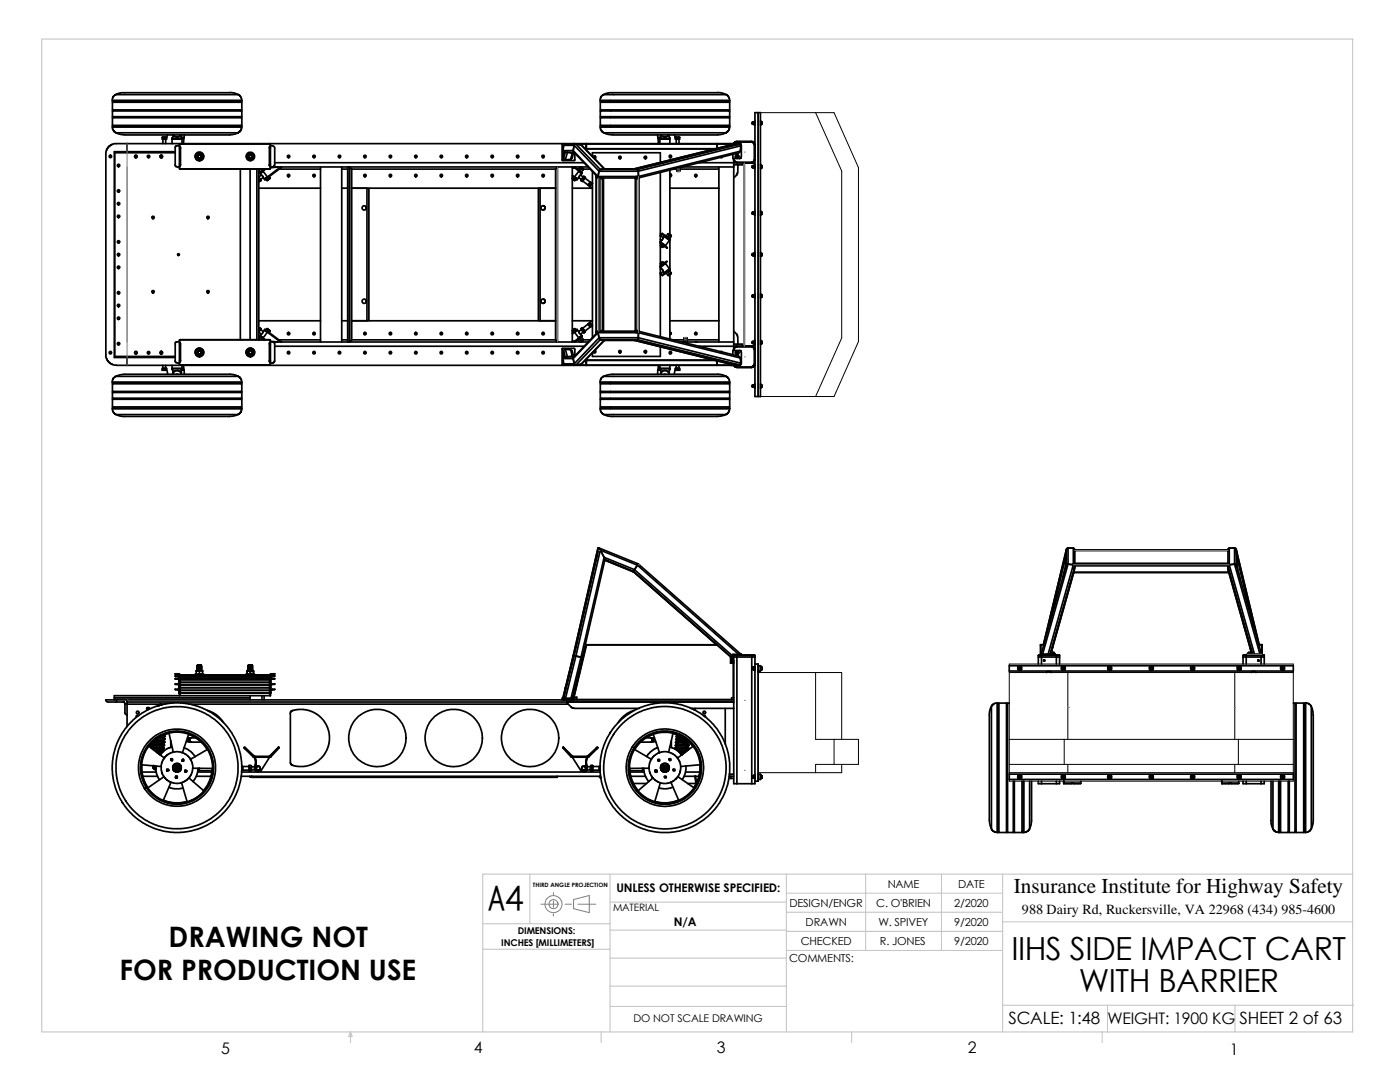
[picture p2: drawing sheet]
<svg xmlns="http://www.w3.org/2000/svg" width="279mm" height="216mm" viewBox="0 0 279 216" stroke-linecap="round" stroke-linejoin="round" font-family="sans-serif">
<defs><g id="words">
<text font-size="7.7" x="97.5" y="181.7">A4</text>
<g font-size="6.3">
<text x="201.9" y="191.6">IIHS SIDE IMPACT CART</text>
<text x="215.3" y="197.9">WITH BARRIER</text>
</g>
<g font-size="5.6">
<text x="33.7" y="188.9">DRAWING NOT</text>
<text x="23.9" y="195.5">FOR PRODUCTION USE</text>
</g>
<text font-size="4.2" x="202.4" y="178.3">Insurance Institute for Highway Safety</text>
<g font-size="3.4">
<text x="201.3" y="204.3">SCALE: 1:48</text>
<text x="247.4" y="204.3">SHEET 2 of 63</text>
</g>
<g font-size="3.2">
<text x="221" y="204.3">WEIGHT: 1900 KG</text>
<text x="44.2" y="210.2">5</text>
<text x="94.6" y="210.2">4</text>
<text x="143" y="210.2">3</text>
<text x="193.2" y="210.2">2</text>
<text x="245.4" y="210.4">1</text>
</g>
<text font-size="2.8" x="204" y="182.4">988 Dairy Rd, Ruckersville, VA 22968 (434) 985-4600</text>
<g font-size="2.4">
<text x="123" y="178">UNLESS OTHERWISE SPECIFIED:</text>
<text x="134.5" y="184.8">N/A</text>
</g>
<g font-size="2.2">
<text x="177.2" y="177.1">NAME</text>
<text x="191.2" y="177.1">DATE</text>
<text x="157.6" y="180.9">DESIGN/ENGR</text>
<text x="160.8" y="184.7">DRAWN</text>
<text x="174.9" y="180.9">C. O'BRIEN</text>
<text x="175.3" y="184.7">W. SPIVEY</text>
<text x="190.4" y="180.9">2/2020</text>
<text x="190.4" y="184.7">9/2020</text>
<text x="157.5" y="191.9">COMMENTS:</text>
<text x="159.8" y="188.5">CHECKED</text>
<text x="175.6" y="188.5">R. JONES</text>
<text x="190.4" y="188.5">9/2020</text>
</g>
<text font-size="2.1" x="126.4" y="203.9">DO NOT SCALE DRAWING</text>
<text font-size="2" x="122.3" y="181.7">MATERIAL</text>
<g font-size="1.9">
<text x="100" y="188.8">INCHES [MILLIMETERS]</text>
<text x="103.3" y="186.4">DIMENSIONS:</text>
</g>
<text font-size="1.2" x="106.3" y="177.1">THIRD ANGLE PROJECTION</text>
</g></defs>
<g fill="none" stroke="#c0c0c0" stroke-width=".2">
<path d="M8.3 7.8h261.7v198.1h-261.7zM105.7 174.4v9.9M121.8 174.4v31.5M156.9 178.2h43M156.9 174.4v31.5M172.8 174.4v15.3M187.9 174.4v15.3M200.1 174.4v31.5M270 174.4h-173.6v31.5M96.4 189.4h25.4M96.4 184.3h25.4M121.8 196.8h35.1"/>
<path d="M121.8 180h35.1M121.8 191.2h35.1M121.8 185.6h35.1M156.9 185.8h43.2M156.9 182h43M156.9 189.7h43M200.1 183.9h69.9M69.9 205.9l.4 .9h-.7zM69.9 205.9v2.2M120 205.9v2.2M121.8 200.8h35.1M170 205.9v2.2"/>
<path d="M200.1 200.6h70.1M220 205.9v2.2M221 200.6v5.4M246.5 200.6v5.3"/>
</g>
<g fill="none" stroke="#808080" stroke-width=".2">
<path d="M25.4 28.7v44.2M111.3 33.3v34.9M119.5 35.5v30.6M127.4 35.2v31.2M135.1 33.7h.5M135.1 34.2h.5M135.6 34.2h.1M148.5 30.4h.1M148.5 32.6v36.4M136.6 67.8h.5M136.6 67.4h.1M136.6 67.4h.5"/>
<path d="M148.5 71.2h.1M119.5 109.9h.1M127.4 112.7h.1M214.2 112.7h31.1M214.5 109.9h30.6M25.4 139.7h.1M148.5 139.7h.1M248.9 130.6h3M148.5 153.7h.1M213.1 141.2h.1M213.2 141.2h.1M246.3 141.2h.1"/>
<path d="M110.4 178.1v.4M110.4 179.8v1.3M114.5 179.5l3.1-.8v3.4l-3.1-.8zM107.9 180.4h3.6M110.4 182.3v.5M112.8 180.4h1.2M115.3 180.4h3.6"/>
<circle cx="110.4" cy="180.4" r=".92"/>
<circle cx="110.5" cy="180.4" r="1.71"/>
</g>
<g fill="none" stroke="#000" stroke-width=".34">
<path d="M23.1 18.9l-.5 .4-.2 .7M23.1 18.9h24.4M45.8 18.5h-21.6l-1.1 .4M45.8 18.5h.9l.8 .4M47.5 18.8l.5 .5 .3 .7M120.5 18.9l-.5 .4-.2 .7M120.5 18.9h24.4M143.2 18.5h-21.6l-1.1 .4M143.2 18.5h.9l.8 .4M144.9 18.8l.5 .5 .2 .7M22.4 25.4l.2 .6 .5 .5M22.4 20h25.9v.2h-25.9z"/>
<path d="M22.4 25.2h25.9v.2h-25.9zM22.4 20.4h25.9v1.5h-25.9zM22.4 22.1h25.9v1.2h-25.9zM22.4 23.5h25.9v1.5h-25.9zM22.6 20.2v.2M22.6 21.9v.2M22.6 23.3v.2M22.6 25v.2M25.4 28.7v1.6M32 31.1v.3M32.1 31.4l.2 .1zM32.2 31h-.2"/>
<path d="M32.3 31.5h.1M32.5 27.8v.9M32.6 27.4h.2M32.6 27.4h.4M32.6 27.4h-.2M32.8 27.4v.4M33 27.4h.2M33 27.4h-.2M33.1 27.8v.9M33.2 27.4v.4M33.4 26.9l-.2 .9h-.8v-.4M34.3 28.7v-.9h2v.9"/>
<path d="M34.3 27.7h2M34.3 27.7l.1 .1M34.5 26.9l.2 .2a.92 .92 0 0 0 1.5-.2M34.5 26.9v.5l-.2 .3M34.5 26.9h.1M34.6 26.9l.7 .4 .8-.4M34.9 32.9l.3 .4h.6M35 30.3h-12.2v41h12.2M35 30.5h-12.1v40.6h12.1M35.4 29l-.4 .3v3.6M35.4 29.1h.4M35.8 29.1l.2 .4"/>
<path d="M35.8 33.7h.1M35.8 29.5h.2M35.8 32.9h.2M35.9 28.7v5M35.9 33.7h18M35.9 28.7l-.1 .1M35.9 28.7h18M36 32.9l-.2 .4M36 28.7h-.1M36 29.5v3.4M36.2 27h.1M36.2 26.9l.1 .8"/>
<path d="M36.2 27.4l.5 .1M36.3 27.7l-.1 .1M36.6 27.4l.1 .1M36.7 27.5l-.1 1.2M36.8 26.9l-.1 .5h-.5M39.2 31.2v.3l.3 .3M39.2 31.2v.4l.3 .2M39.5 31.2a.34 .34 0 0 1 .4-.3 .34 .34 0 0 1 .1 .5M39.5 31.2a.39 .39 0 0 1 .5-.2 .39 .39 0 0 1 .1 .6 .39 .39 0 0 1-.6-.1M39.5 31.2a.35 .35 0 0 0 .2 .3 .35 .35 0 0 0 .3 0M39.5 30.6l-.3 .2v.4M39.5 30.6h.6"/>
<path d="M39.5 30.6a.34 .34 0 0 1 .6 0M39.5 31.8l.3 .2 .3-.2M39.5 30.6l-.3 .3v.3M39.8 30.8a.38 .38 0 0 0-.4 .5 .38 .38 0 0 0 .6 .1M39.8 30.8a.43 .43 0 0 1 .4 .5 .43 .43 0 0 1-.7 .2M39.8 30.7l-.3 .1-.2 .2 .2 .5M39.8 30.8h.1M40 31.4v.1M40.1 31.7l-.6 .1M40.1 30.6l.2 .3 .1 .3M40.1 30.6l.3 .3v.3M40.3 31.2l-.1 .1"/>
<path d="M40.4 31.2l-.3 .6M40.4 31.2v.4l-.3 .2M47.5 26.5h-24.4l.8 .3 .9 .1M47.5 26.5l-1.7 .4h-21M48 33.7v34.1M48.1 20.2v.2M48.1 21.9v.2M48.1 23.3v.2M48.1 25v.2M48.2 25.4l-.2 .6-.5 .5M49.3 31.2l.1 .3 .2 .3M49.3 31.2v.4l.4 .2"/>
<path d="M49.5 31.2l.2 .3 .2 .1 .3-.1 .2-.3M49.7 30.6l-.3 .2-.1 .4M49.7 30.6h.6M49.7 30.6a.34 .34 0 0 1 .6 0M49.7 31.8l.3 .2 .3-.2M49.7 30.6l-.4 .3v.3M49.7 31a.35 .35 0 0 1 .5 .2 .35 .35 0 0 1-.4 .4 .35 .35 0 0 1-.2-.5 .38 .38 0 0 1 .7-.1 .38 .38 0 0 1-.3 .6M49.7 31a.38 .38 0 0 1 .6 .1 .38 .38 0 0 1-.3 .5M49.7 31a.32 .32 0 0 0 .1 .5 .32 .32 0 0 0 .4-.3M49.9 33.7v34.1M50.2 30.9a.42 .42 0 0 0-.6 .1 .42 .42 0 0 0 .4 .6M50.2 31.7l-.5 .1"/>
<path d="M50.2 30.6l.3 .3 .1 .3M50.3 30.6l.3 .3v.3M50.6 31.2l-.3 .6M50.6 31.2v.4l-.3 .2M51.3 33.7v34.1M51.6 33.8l.2-.1-.1 .2M51.6 33.9h.1M51.6 33.7v34.1M51.6 37.5h12.4M51.7 35.6l.2 .1M51.7 35.6l-.1-.2 .3 .3M51.7 33.9l.3 .4"/>
<path d="M51.7 35.6h-.1M51.7 33.7l.1 .1M51.7 36.1l-.1 .1M51.8 36.2l-.2-.2 .2 .2M51.8 36.2h.1M51.9 35.7l.1 .2M51.9 35.7l.2 .2M51.9 34.7l.3 .2M52 34.3h.1M52 35.9h.1M52 35.9l-.2 .3M52.1 33.7l.2 .3"/>
<path d="M52.1 35.9l-.3 .3M52.1 35.9v.1M52.2 34.9l.3 .5M52.2 34.3v.1M52.2 34.9l-.6 .4M52.3 34v.1M52.3 34h.1M52.4 34l.1 .2M52.4 34l-.5 .5 .6-.4M52.5 34.2l-.6 .5M52.5 34.2l.9 1.1M52.5 35.4l.2 .3"/>
<path d="M52.5 35.4l-.5 .4M52.6 33.7v.2M52.7 33.7l-.3 .3M53 33.7l-.5 .5M53.1 35.5v.1M53.1 35.7l.2 .3M53.3 35.3l-.6 .4M53.4 35.3l-.7 .4M53.4 35.3l.1 .1M53.4 35.3l-.6 .5 .1 .1 .6-.5M53.4 35.5l.2 .3M53.5 35.9l-.2 .1"/>
<path d="M53.6 35.8l-.1 .1M53.7 32.9l.3 .4M53.7 35.3l.2 .2M53.8 28.7h.1M53.8 35.7l-.3 .2M53.8 35.7l-.2 .1M53.8 29.5v3.4h.2M53.8 29.5h.2M53.9 28.7v5M53.9 28.7v.1M53.9 29.1l-.1 .4M53.9 33.7h.1"/>
<path d="M53.9 35.5l-.1 .2M54 29.1l.6 .1 .2 .3v3.4l-.1 .3-.3 .1M54 33.3h63.3M54.8 32.5h61.7M55.5 33.3l-1.5 .2M55.7 33.7h8.3M56 33.3l-2.6 2M56.1 33.3l.1 .1-2.7 2M64 33.3v34.9M68.2 33.7h1.2M68.2 33.3v34.9M68.2 37.5h1.2"/>
<path d="M69.4 33.3v34.9M69.8 33.4l.4 .3M69.8 33.3v34.9l.4-.4M70.2 33.7h40.7M70.2 37.5h40.7M70.2 33.7v34.1M73.2 37.5v26.5M73.6 37.5v26.5M107.4 37.5v26.5M107.8 37.5v26.5M110.9 33.7v34.1M111.3 33.4l-.4 .3"/>
<path d="M111.3 33.3v34.9l-.4-.4M112.4 30.1l.1 .3M112.4 28.7l-.2 .1v3.2h2.4l.1-1.4h-.5M112.4 30.1h2M112.5 31.6l.3 .3M112.5 29h2.1M112.5 29l-.1 1.1M112.8 30.4h.4M112.8 30.4h-.3v1.2M112.8 30.4l-.3 1.2M113.2 30.4h1.4M113.2 30.4l-.4 1.5"/>
<path d="M113.2 30.4l1 .2M113.9 31.8l-1.1 .1M114.3 35.7h.1M114.2 30.6h.2l-.2 .9-.3 .3M114.2 35l.4 .3M114.2 35.2l.4 .2M114.2 30.6l-.3 1.2M114.2 33.3v34.9M114.2 37.5h3.9M114.3 35.7l.3 .2M114.3 35.7l.1 .1M114.3 35.3l-.1 .1"/>
<path d="M114.4 30.1v.2l5 5.2-.4-.2M114.4 30.1l4.9 5.1M114.4 35.8l.2 .1M114.6 28.7h-.1M114.6 35.9l.1 .1M114.6 29l-.2 1.1M114.6 29l4.9 5.2M114.6 35.3l.7 .4M114.6 35.3v.1M114.6 33.4l.1-.1 1 .7M114.6 35.3l.6 .5-.1 .1-.5-.5M114.6 33.4l-.4 .1"/>
<path d="M114.6 33.4l.9 .8M114.6 35.5l-.2 .3M114.7 35.3l.6 .4M114.9 28.7h-2.2l-.2 .3M114.9 28.7l-.2 .1-.1 .2M114.9 35.5v.1M114.9 35.7l-.2 .3M114.9 28.7l1.1 .2M114.9 28.7l4.9 5.1M115.1 28.7h30.9M115.3 33.7h.1M115.5 34.2l.6 .5"/>
<path d="M115.5 35.4l-.2 .3M115.5 35.4l.5 .4M115.5 34.2l-.9 1.1M115.7 34l-.2 .2M115.7 34l.5 .5-.6-.4M115.7 34h.1M115.7 33.4l-.3 .5M115.7 33.4l.2 .1M115.7 34v.1M115.9 34.9l-.4 .5M115.9 34.3l-.1 .1M115.9 34.9l.5 .4"/>
<path d="M115.9 33.5l.1 .2M115.9 33.5l.3 .2M115.9 33.4l.4 .3M115.9 33.4h.1M116 28.9l.1 .1M116 34.3h.1M116 28.9l4.6 4.8M116 36l.2 .2M116 33.7h.2M116 35.8v.2M116 33.7l-.3 .3M116.1 34.7l-.2 .2"/>
<path d="M116.1 29l4.5 4.7M116.2 33.7l.1 .2M116.2 35.7l-.2 .1M116.2 36.2h.1M116.2 35.7l.3 .2M116.3 36.1l1 .8M116.3 33.7h1.5M116.3 35.4l-.1 .3M116.3 35.4l-.3 .4M116.3 33.7l-.1 .1M116.3 33.9l-.3 .4M116.5 35.9l-.3 .3"/>
<path d="M116.5 35.3l-.2 .1M116.5 35.2v.1M116.5 35.2l-.2 .2M116.5 35.2l.3 .2M116.5 35.2h.1M116.5 35.3l.3 .2M116.7 35.5l1.1 .8M116.8 35.4l-.6 .8M116.8 35.4h.1M116.8 35.4l-.3 .5M116.8 29.7h25.8M117.3 36.9l.1 .1"/>
<path d="M117.4 37l.2 .2M117.6 37.2l.1 .1M117.7 37.3l.5 .3M117.8 36.3l.1 .1M117.8 36.3l-.5 .6M117.9 36.4l-.5 .6M117.9 36.4l.3 .1M118.2 36.5v.1M118.2 36.5l-.6 .7M118.2 36.6l-.5 .7M118.2 31.2v-.7h13.6v1.9M118.2 34.2v33.2"/>
<path d="M118.4 31.4a.26 .26 0 0 1 .3-.3 .26 .26 0 0 1 .2 .3 .26 .26 0 0 1-.2 .3M118.4 31.3l.2 .2M118.5 31.3l.2 .1M118.7 31.2l-.2 .3M119 35.1v31.4M119.1 35.1l.2 .2M119.1 35.2h.1M119.3 35.2l.2 .3M119.3 35.2h8.1M119.5 35.5l.2 .1M119.5 35.5h.1M119.5 35.5v30.6"/>
<path d="M119.5 35.5h.2M119.5 34.2h7.9M119.5 34.2l-.2 1M119.7 35.6h.6M119.7 35.5h7.1v30.6M119.7 35.5v30.6M119.8 25.4l.2 .6 .5 .5M119.8 20h25.8v.2h-25.8zM119.8 25.2h25.8v.2h-25.8zM119.8 33.8l-.3 .4M119.8 20.4h25.8v1.5h-25.8zM119.8 22.1h25.8v1.2h-25.8z"/>
<path d="M119.8 23.5h25.8v1.5h-25.8zM119.8 33.8h7.4M120 20.2v.2M120 21.9v.2M120 23.3v.2M120 25v.2M120.2 35.5h.1M120.2 35.5v30.6M120.3 35.5v30.6M120.4 35.5v30.6M120.6 33.7h6.1M120.6 33.7l-.8 .1"/>
<path d="M123.8 31.2l-.1 .2h-.2h.3M126.6 33.7l.6 .1M126.7 35.5h.1M126.8 35.6h.1zM126.8 35.6h.7M126.9 35.2v31.2M127.2 33.8l.2 .4M127.4 34.2v1M127.4 35.6h.1M127.4 35.2h.1M127.4 35.6h-.5M127.4 35.2v31.2"/>
<path d="M127.5 35.5l-.1 .1M127.5 35.3v31M128.9 31.2l-.1 .2h-.2M131.2 26.9l.1 .5h.6M131.3 27.5l.1 1.2M131.4 27.4l-.1 .1M131.7 28.7v-.9h2v.9M131.7 27.7h2M131.7 27.7l.1 .1M131.8 27.4l-.5 .1M131.8 34.4v32.8M131.9 26.9l.2 .2a.92 .92 0 0 0 1.4-.2l.2 .8"/>
<path d="M131.9 26.9v.5l-.2 .3M131.9 26.9h.1M132 26.9l.7 .4 .7-.4M133.6 34.8h.3l.1 .2-.3 .3M133.7 31v.5M133.7 33.9v12.9M133.7 27.7l-.1 .1M133.7 37.5h9.8M134.4 33.7h.8M134.6 26.9l.2 .9M134.8 27.4v.4M135 27.8v.9"/>
<path d="M135 27.4h.2M135 27.4h.4M135 27.4h-.2M135.1 34.1h.1M135.1 33.7h.1M135.1 34h.1M135.1 33.9l.1 .1M135.1 33.8l.1 .1M135.1 33.8h.1M135.1 33.6l.1 .1M135.1 33.7h.5M135.1 34.2h.1"/>
<path d="M135.1 34.1v.1M135.1 33.6h.1M135.2 34h.4M135.2 34h-.1M135.2 33.9h-.1M135.2 33.8h-.1M135.2 33.6h-.1M135.2 34.1h.4M135.2 34.2h.1M135.2 34.2h.4M135.2 33.7h.1M135.2 33.6h.1"/>
<path d="M135.2 33.8h.1M135.2 33.9h.1M135.2 34h.1M135.2 34.1h.1M135.2 27.4v.4M135.4 33.5h.2M135.4 27.4h.2M135.4 27.4h-.2M135.5 27.8v.9M135.6 33.4h.1M135.6 34.1h.1M135.6 34h.1"/>
<path d="M135.6 33.9v.1M135.6 33.8v.1M135.6 33.7v.1M135.6 33.7h.1M135.6 33.6v.1M135.6 33.5v.1M135.6 33.4v.1M135.6 34.1h-.4M135.6 34h-.4M135.6 33.9l-.4 .1M135.6 33.8l-.4 .1M135.6 33.7l-.4 .1"/>
<path d="M135.6 33.7h-.4M135.6 33.6l-.4 .1M135.6 33.5l-.4 .1M135.6 34.1l-.4 .1M135.6 33.9l.1 .1M135.6 33.8h.1M135.6 33.7h7.9M135.6 33.6h.1M135.6 33.5h.1M135.6 34.1v.1M135.6 34v.1M135.6 33.9h.1"/>
<path d="M135.6 34.1h-.5M135.6 34h-.5M135.6 33.9h-.5M135.6 33.8h-.5M135.6 33.7h-.5M135.6 33.6h-.5M135.6 34.1l-.5 .1M135.6 34l-.5 .1M135.6 33.5h-.3M135.6 27.4v.4h-.8M136.1 33.3h10.3M139.5 32.5h10.5"/>
<path d="M142.9 29.7h-25.9l.1-1-.1 1M143.1 28.7h.1M143.1 28.7v.9M143.3 37.5l.2 .1M143.5 33.3v34.9M144.1 31.3v.2l-.3-.1M144.9 26.5h-24.4l.8 .3 .9 .1M144.9 26.5l-1.7 .4h-21M145.5 20.2v.2M145.5 21.9v.2M145.5 23.3v.2M145.5 25v.2"/>
<path d="M145.6 25.4l-.2 .6-.5 .5M145.8 28.7v.3M145.8 28.7h.5M146 28.7h.1M146 28.7v.2M146.3 28.7v.2l1.1-.1M146.3 30.8v.8h1.3M146.3 28.8l-19.7 4.9M146.4 31.6v1.7M146.4 33.3v34.9M146.5 31.8l-.1 .2 .2 .3 .5 .1M146.5 31.8l.2 .5 .4 .1"/>
<path d="M146.5 31.6v.2M146.9 31.3l.2 .1M146.9 31.1v.2M147.1 28.4h-.3l-.2 .3M147.1 28.2v.2M147.1 28.2l-.4 .1-.2 .4M147.1 28.2h2.9M147.1 28.4h2.9M147.1 32.4h2.9M147.1 31l-.2 .1M147.1 31l.2 .1M147.1 31.5a.26 .26 0 0 1-.3-.3 .26 .26 0 0 1 .4-.2 .26 .26 0 0 1 0 .4v.1"/>
<path d="M147.1 31.4v.1M147.2 31.4v.1M147.2 34.4l-.1 .4-.7 .7M147.3 31.3l-.2 .1M147.3 31.1l-.1 .2M147.3 31.1v.2M147.3 32.9l-.1 1.5M147.4 28.8l.3 .1 .2 .2M147.4 28.8l-20.2 5M147.6 31.7l.4-.4v-2.3l-.3-.3h-124.9l-.7 .2-.5 .5-.5 1v40.8l.4 .9 .6 .5 .5 .2h125.2l.1-.2v-2.5l-.2-.2h-1.4v.9M147.7 30.2l-.3 .3-19.9 5M147.7 30.2l-20.3 5"/>
<path d="M147.9 29.1l-20.5 5.1M147.9 29.1l-.2 1.1M148.1 32.5v.4h-1.7M150 28.2l.5 .2 .2 .5h-.2M150 28.2v.2M150 28.3l.5 .3v.3M150 32.4v.1M150.2 24.4v.3M150.2 33.1v.3M150.2 24.7h.2M150.2 33.1h.1M150.2 33.4h.1"/>
<path d="M150.3 33.1l.1 .2M150.3 33.1v.3M150.3 33.4l.1 .1M150.4 24.3h.1M150.4 24.8h.1M150.4 24.4v.2M150.4 24.3v.1M150.4 24.7v.1M150.4 24.4v.3M150.4 33.3l-.1 .1M150.4 33l-.1 .1M150.4 24.4h-.3l.1 .3"/>
<path d="M150.4 33.5h.2M150.4 24.3h.2M150.4 24.8h.2M150.4 33.3h.2M150.4 33h.2M150.4 24.6v.1M150.4 24.6h.2M150.5 28.9v2.9h.2l-.2 .5-.5 .2M150.6 33.3v.2M150.6 33v.3M150.6 33h.1M150.6 33.5h.1"/>
<path d="M150.6 31.8l-.1 .4-.5 .2M150.7 24.1v.9M150.7 32.9v.8M150.7 22.5h1.1v56.6h-1.1zM150.7 32.6h-2.2v36.4h2.2M151.3 22.5v56.6M151.8 32.9v.8M151.8 24.1v.6M151.8 24.7v.3M151.8 24.8h.2M151.8 33.5h.2M151.8 33h.2"/>
<path d="M151.8 24.5h.2M151.8 24.3h.2M151.8 33.2h.2M152 24.4v.1M152 24.3v.1M152 24.5v.1M152 24.4v.2M152 24.6v.2M152 24.8h.1M152 33.1v.1M152 33v.1M152 33.2v.2"/>
<path d="M152 33.1v.3M152 33.4v.1M152 33.5h-.2M108.4 41l.3 .1 .1 .4-.1 .3-.3 .1M108.4 59.7l.3 .1 .1 .3-.1 .3-.3 .1M131.8 48.3l1 .8M131.8 48.2l1 .8M131.8 54.6l.1 .1M131.8 54.4l.1 .3M131.8 46.7l.2 .2-.1 .1M131.8 48.5l.9 .7M131.8 48.2h.1"/>
<path d="M131.8 47.8l.2 .2M131.8 53.4h.1M131.8 53.4l.2 .2M131.8 52.9v.1M131.8 47l.6 .5M131.8 48.6v.1M131.9 47l-.1 .1M131.9 47l-.1 .2M131.9 54.7l-.1 .2M131.9 54.7h.1M131.9 46.9v.1M132 49.1l.1 .1"/>
<path d="M132 49.1l-.2-.1 .3 .2M132 52.5l.2 .3M132 53.6l.4 .5M132 48l-.2 .2M132 53.6l-.2 .2M132.1 52.4l-.1 .1M132.1 52.4l-.3 .2 .2-.1M132.1 49.2l.1 .1M132.2 48.8l-.2 .3M132.2 52.3l-.1 .1M132.2 52.3l.3 .2M132.4 47.5l-.4 .5"/>
<path d="M132.4 54.1l.2 .3M132.4 54.1l-.6 .5M132.5 49.1l-.3 .2M132.6 47.2h.1M132.6 54.4h.1M132.6 47.2l1 .8M132.6 47.2l-.2 .3M132.6 47.1l1.1 .8M132.6 54.5l1.1-.8v.2l-1 .7M132.6 52.4l-.8 .7M132.6 54.5l.1 .1M132.6 54.5l-.5 .4 .1 .1 .5-.4"/>
<path d="M132.6 52.4l.2 .1M132.7 49h.1M132.7 52.6h.1M132.8 52.5l-1 .8M132.8 47l.9 .8v.1M132.8 47l-.2 .1M132.8 47l-.6-.4-.2 .1 .6 .4M132.8 49.1l-.1 .1M132.8 49.1l.4 .3-.1 .1-.4-.3M132.8 52.6l-1 .8M132.8 52.6l.8 1M132.9 54.4l.1 .1"/>
<path d="M133 47.1l.3 .3M133 47.1v.1M133 54.5l.3 .4M133.1 52.1l-.5 .3M133.2 52.2l-.4 .3M133.3 46.7l.2 .1M133.3 54.9h.1M133.3 46.7l-.3 .4M133.3 47.4l.3 .2M133.3 46.7h.1M133.3 54.2l-.3 .3M133.3 54.2l.3 .5"/>
<path d="M133.4 54.9h.1M133.4 46.7l.5 .3M133.4 46.7h.1M133.5 46.8l.1 .1M133.5 46.8l.3 .2M133.5 54.8l-.2 .1M133.6 47.8v.2M133.6 53.6v.2M133.6 53.6l-1 .8M133.6 46.9l.2 .1M133.6 47.6h.1M133.6 54.7l-.1 .1"/>
<path d="M133.6 54l-.3 .2M133.6 54h.1M133.6 48l-.8 1M133.6 46.9l-.3 .5M133.6 54l.3 .4M133.7 47.5v.3M133.7 47.9v5.8M133.7 53.8v.3M133.7 54.8v12.9M133.8 47l.1 .2M133.8 47l.1 .1M133.8 54.6l-.3 .2"/>
<path d="M133.8 54.6l-.2 .1M133.8 54.5l.1 .1M133.9 54.6l-.5 .3M133.9 47l-.1 .1M133.9 54.4l-.1 .2M133.9 54.4v.1M133.9 47.2l-.3 .4M133.9 47.1v.1M133.9 54.5l-.1 .1M133.9 47.1h.1M133.9 54.5h.1M150.2 58.9v.3"/>
<path d="M150.2 42.4v.3M150.2 42.4l-.1 .3h.2M150.2 50.6v.4M150.2 59.2h.1M150.2 42.4h.1M150.2 50.6h.1M150.2 51h.1M150.3 50.7l.1 .1M150.3 50.7v.2M150.3 50.9l.1 .2M150.3 42.4l.1 .1M150.3 42.4v.3"/>
<path d="M150.3 42.7l.1 .1M150.3 59.2l.1 .1M150.3 58.9l.1 .2M150.3 58.9v.3M150.3 58.9h-.2l.1 .3M150.4 50.5l-.1 .2M150.4 50.8l-.1 .1M150.4 42.3l-.1 .1M150.4 42.5l-.1 .2M150.4 59.1l-.1 .1M150.4 58.8l-.1 .1M150.4 50.8h.2"/>
<path d="M150.4 50.5h.2M150.4 51.1h.2M150.4 42.5h.2M150.4 42.3h.2M150.4 42.8h.2M150.4 59.3h.2M150.4 59.1h.2M150.4 58.8h.2M150.6 50.5v.3M150.6 50.8v.3M150.6 50.5h.1M150.6 51.1h.1"/>
<path d="M150.6 42.3v.2M150.6 42.5v.3M150.6 42.3h.1M150.6 42.8h.1M150.6 59.1v.2M150.6 58.8v.3M150.6 58.8h.1M150.6 59.3h.1M150.7 50.4v.8M150.7 58.6v.9M150.7 42.1v.9M151.8 42.1v.9"/>
<path d="M151.8 50.4v.6M151.8 58.6v.9M151.8 51v.2M151.8 51h.2M151.8 50.5h.2M151.8 51.1h.2M151.8 42.3h.2M151.8 42.8h.2M151.8 59.3h.2M151.8 58.8h.2M151.8 59h.2M151.8 42.5h.2"/>
<path d="M151.8 50.8h.2M152 58.9v.1M152 58.8v.1M152 59v.1M152 58.9v.2M152 59.1v.2M152 59.3h.1M152 58.8h.1M152 42.4v.1M152 42.3v.1M152 42.5v.1M152 42.4v.2"/>
<path d="M152 42.6v.2M152 42.8h-.2M152 50.7v.1M152 50.5v.2M152 50.8v.1M152 50.7v.2M152 50.9v.1M152 51v.1M152 50.9v.2M22.4 76.2h25.9v.2h-25.9zM22.4 76.6h25.9v1.5h-25.9zM22.4 78.3h25.9v1.2h-25.9z"/>
<path d="M22.4 79.7h25.9v1.5h-25.9zM22.6 76.4v.2M22.6 78.1v.2M22.6 79.5v.2M23.1 75.1l-.5 .4-.2 .7M23.1 75.1l1.7-.4h21.4l1.3 .4zM25.4 71.3v1.6M32.1 70.1h.2M32.3 70.2v.3M32.4 73.8l.2 .1M32.4 73.8v-.3h.8l.3 1.2M32.5 72.9v.6"/>
<path d="M32.6 73.9h.4M32.8 73.8l-.2 .1M32.8 73.8l.2 .1M32.8 73.5v.3M33.1 72.9v.6M33.2 73.8l-.2 .1M33.2 73.5v.3M34.3 72.9v.6h2v-.6M34.3 73.6h2M34.3 73.6l.2 .2v.5M34.4 73.5l-.1 .1M34.5 74.3a1.02 1.02 0 0 1 1.7 0"/>
<path d="M34.5 74.3l.1 .1M34.5 74.3h.1M34.5 74.3v.4M34.6 74.4v.3M34.6 74.4a.9 .9 0 0 1 1.5 0M34.9 72l.3 .4h.6M35.2 74.7h.3M35.8 68.2l.2 .4M35.8 72.7l.1 .1M35.8 68.2h-.6l-.2 .2v3.6M35.8 68.6h.2M35.8 72h.2"/>
<path d="M35.9 67.8h18M35.9 67.8v5M35.9 72.8h18M35.9 67.8l-.1 .1M36 72l-.2 .4M36 68.6v3.4M36.1 74.4v.3M36.2 74.3l-.1 .1M36.2 73.8h.5M36.2 74.3h.1M36.2 74.3v.4M36.2 73.8v.1"/>
<path d="M36.2 73.8v.5M36.2 73.9l.5-.1 .1 .9M36.2 73.5l.1 .1M36.3 73.6l-.1 .2M36.6 72.9l.1 .9M36.7 73.8h-.1M39.2 70.3v.3l.3 .3M39.2 70.3v.1a.32 .32 0 0 0 0 .3 .32 .32 0 0 0 .3 .2M39.5 70.3v-.1a.34 .34 0 0 1 .4-.2 .34 .34 0 0 1 .1 .5M39.5 70.3a.35 .35 0 0 0 .2 .3 .35 .35 0 0 0 .3-.1M39.5 69.7l.4-.1 .2 .2M39.5 69.8l.3-.2 .3 .2"/>
<path d="M39.5 69.8l-.3 .1v.4M39.5 69.8a.36 .36 0 0 0-.3 .1 .36 .36 0 0 0 0 .4M39.5 70.9l.3 .1 .3-.1M39.8 69.9a.37 .37 0 0 0-.4 .5 .37 .37 0 0 0 .6 .1M39.8 69.9a.43 .43 0 0 1 .4 .6 .43 .43 0 0 1-.7 .2M39.8 69.9h-.2l-.2 .2a.41 .41 0 0 0 .2 .6 .41 .41 0 0 0 .5-.3 .41 .41 0 0 0-.3-.5l-.3 .4M39.8 69.9h.1M40.1 69.8l.2 .2 .1 .3M40.1 70.8l-.6 .1M40.1 69.8l.3 .1v.4M40.3 70.3l-.1 .1M40.4 70.3l-.3 .6"/>
<path d="M40.4 70.3v.4l-.3 .2M47.5 75.1l.5 .4 .3 .7M48.1 76.4v.2M48.1 78.1v.2M48.1 79.5v.2M49.3 70.3l.1 .3 .2 .3M49.3 70.3v.1a.32 .32 0 0 0 0 .3 .32 .32 0 0 0 .4 .2M49.6 69.7l.4-.1 .3 .2M49.7 69.8l-.3 .1-.1 .4M49.7 69.8a.36 .36 0 0 0-.4 .1 .36 .36 0 0 0 0 .4M49.7 69.8l.2-.2 .4 .2M49.7 70.9l.3 .1 .3-.1"/>
<path d="M49.7 70.1a.35 .35 0 0 1 .4-.1 .35 .35 0 0 1 .2 .4M49.7 70.1a.39 .39 0 0 1 .6 .1 .39 .39 0 0 1-.3 .5M49.7 70.1l-.1 .3 .2 .3 .4-.1 .1-.2M50.2 70a.43 .43 0 0 0-.6 .2 .43 .43 0 0 0 .4 .5M50.2 70.8l-.5 .1M50.2 69.8l.3 .2 .1 .3M50.3 70.4a.39 .39 0 0 1-.6 .1 .39 .39 0 0 1 0-.6 .39 .39 0 0 1 .6 .2l.1 .3-.2 .3h-.2M50.3 69.8l.3 .1v.4M50.4 70.3l-.1 .3-.3 .1h-.3l-.2-.3M50.6 70.3l-.3 .6M50.6 70.3v.4l-.3 .2M51.6 67.8h.1"/>
<path d="M51.7 66.2h.1M51.6 65.4l.1 .1M51.6 66.3l.6 .4M51.6 65.8l.2 .1M51.6 64h12.4M51.7 67.7h-.1M51.7 67.7v.1M51.7 65.5l.1-.1-.2 .2zM51.8 65.9l-.1 .3M51.8 65.4h.1M51.8 65.4l.3 .2M51.9 66.9l.6 .5"/>
<path d="M52 67.3h.1M52 65.8l-.2 .1M52 65.8l-.3 .4M52 65.7l.5 .5M52 67.3l-.3 .4M52.1 65.6l-.1 .2M52.1 65.6h.1M52.2 66.7l-.3 .2M52.2 67.2v.1M52.3 67.5h.1M52.3 67.5l-.2 .3M52.3 67.5l.1 .1"/>
<path d="M52.4 67.6l.3 .2M52.5 67.5l-.6-.4 .5 .5M52.5 67.4l-.1 .2M52.5 67.4l.4 .4M52.5 66.2l-.3 .5M52.6 67.7v.1M52.7 65.9l.7 .4-.5-.6 .6 .5M52.7 65.9l.6 .4M52.7 65.9l-.2 .3M53.1 66v.1M53.3 65.6l.2 .1M53.3 65.6l-.2 .3"/>
<path d="M53.4 66.3l2.6 1.9M53.4 66.3l-.9 1.1M53.5 66.2l2.6 2M53.5 66.2l-.1 .1M53.5 65.7l.1 .1M53.5 65.7l.3 .2M53.6 65.8l.2 .1M53.6 65.8l-.2 .3M53.7 72l.3 .4M53.8 65.9l.1 .2M53.8 65.9l.1 .1M53.8 68.6v3.4h.2"/>
<path d="M53.8 68.6h.2M53.9 67.8v5M53.9 67.8v.1M53.9 72.7v.1M53.9 66.1h.1M53.9 66.1l-.2 .2M54 68.2l-.2 .2v.2M54 68.2h.6l.2 .4v3.4l-.2 .4h-.6M54 68.1l1.5 .1M54.6 68.2h62.7M54.8 69.1h61.7M55.7 67.8h8.3"/>
<path d="M68.2 67.8h1.2M68.2 64h1.2M70.2 67.8h40.7M70.2 64h40.7M112.4 71.5l.1 1.1M112.4 71.5h2M112.5 70l.3 1.2M112.5 70v1.2h.3M112.5 72.6l.2 .3h2.2M112.5 71.2l-.1 .3M112.5 72.6h2.1M112.8 69.7l-.3 .3"/>
<path d="M112.8 69.7l.4 1.5M112.8 69.7l1.1 .1M113.2 71.2h-.4M113.2 71.2h1.4M113.9 69.8l.3 .3 .2 .9h-.2M113.9 69.8l.3 1.2M114.2 71h.5l-.1-1.4h-2.4v3.2l.2 .1M114.3 65.9h.1M114.2 68.1h.4M114.2 66.2l.1 .1M114.2 71l-1 .2M114.2 64h3.9"/>
<path d="M114.4 71.5l.2 1.1M114.4 65.8l-.1 .1M114.4 65.8l.2 .3M114.5 72.9h.1M114.6 66.2v.1M114.6 65.7l-.2 .1M114.6 65.7l-.3 .2M114.6 66.2l-.4 .2M114.6 72.6v.2l.3 .1M114.6 66.3l-.4 .3M114.6 66.3l.9 1.1M114.7 65.6l-.1 .1"/>
<path d="M114.7 65.6l.2 .3M114.9 66v.1M115.1 72.9h30.9M115.3 65.9l-.7 .4 .5-.6-.5 .5M115.3 65.9l-.6 .4M115.3 65.9l.2 .3M115.3 67.8h.1M115.4 67.7l.3 .5M115.5 66.2l.4 .5M115.5 67.4l.2 .2M115.5 67.4l-.9 .7M115.6 67.5l.6-.4-.5 .5"/>
<path d="M115.7 67.6l-1 .6-.1-.1M115.7 67.5l.3 .4M115.7 67.5v.1M115.7 67.5h.1M115.8 67.2l.1 .1M115.9 66.7l.2 .2M115.9 68.1l-.2 .1M115.9 65.7h.1M115.9 65.7l.2 .2M116 65.6l-.1 .1M116 67.3h.1M116 72.7l-1.1 .2"/>
<path d="M116 65.7l.1 .2M116 67.9l-.1 .2M116 65.7l-.5 .5M116 67.3l.3 .4M116.1 66.9l-.6 .5M116.1 65.9l.2 .1M116.1 65.9l.3 .4M116.2 67.9h-.2M116.2 67.9l-.3 .2M116.2 65.4l.6 .8M116.2 65.4l-.3 .3M116.2 65.4h.1"/>
<path d="M116.2 67.8l.1 .1M116.2 65.4l.3 .5M116.2 65.4l-.2 .3M116.3 67.8h1.5M116.3 67.7l-.1 .2M116.3 67.9l-.3 .3h-.1M116.3 67.9l-.3 .3M116.3 66l.1 .3M116.4 66.3l.2 .1M116.4 66.3l.1 .1M116.4 66.3l-.5 .4M116.5 66.4h.1"/>
<path d="M116.5 65.9l-.2 .1M116.5 65.9l.3 .3-.2 .2M116.8 71.8h25.8M117 71.8v1.1v-1.1l25.9 .1M117.3 64.7l.5 .6M117.3 64.7l-1 .8M117.4 64.6l-.1 .1M117.4 64.6l.5 .6M117.6 64.4l.6 .7M117.6 64.4l-.2 .2M117.7 64.3l-.1 .1M117.7 64.3l.5 .7"/>
<path d="M117.8 65.3l-1.1 .8M117.9 65.2l-.1 .1M118.2 65.1l-.3 .1M118.2 65v.1M118.2 64l-.5 .3M118.5 70.1l.2 .3M118.6 70.1l-.2 .2M118.7 70.2l-.2 .1M118.7 69.9l.2 .2a.27 .27 0 0 1-.2 .3 .27 .27 0 0 1-.3-.1v-.1M119 66.3l.4-.2-5 5.2v.2M119.1 66.4h.1M119.3 66.3l-.2 .2"/>
<path d="M119.3 66.4h8.1M119.3 66.4l.2 1M119.3 66.4l-4.9 5.1M119.5 66.1l-.2 .3M119.5 66.1h.1M119.5 66.1h.2M119.5 67.4l.3 .4M119.5 67.4h7.9M119.5 67.4l-4.9 5.2M119.7 66l-.2 .1M119.7 66.1h7.1M119.8 76.2h25.8v.2h-25.8z"/>
<path d="M119.8 76.6h25.8v1.5h-25.8zM119.8 78.3h25.8v1.2h-25.8zM119.8 79.7h25.8v1.5h-25.8zM119.8 67.8h7.4M119.8 67.8l.8 .1M119.8 67.8l-4.9 5.1M120 76.4v.2M120 78.1v.2M120 79.5v.2M120.2 66.1h.1M120.3 66h-.6M120.5 75.1l-.5 .4-.2 .7"/>
<path d="M120.5 75.1l1.7-.4h21.4l1.3 .4zM120.6 67.9h6.1M120.6 67.9l-4.6 4.8M123.8 70.2h-.3l.2-.1 .1 .3M126.6 67.9l19.7 4.9M126.7 66.1h.1M126.8 66h.7M127.2 67.8l-.6 .1M127.2 67.8l20.2 5M127.4 67.4l-.2 .4M127.4 67.4l20.5 5.1M127.4 66.4h.1"/>
<path d="M127.4 66.4v1M127.4 66.4l20.3 5M127.5 66.1l19.8 4.9 .4 .4M128.6 70.2l.2-.1 .1 .3M131.3 73.8h.5M131.3 73.8h.1M131.4 72.9l-.1 .9M131.7 72.9v.6h2v-.6M131.7 73.6h2M131.7 73.6l.2 .2v.5M131.8 69.2v1.9h-13.6v-.7M131.8 73.5l-.1 .1"/>
<path d="M131.8 73.8v.1M131.9 74.3a1.02 1.02 0 0 1 1.6 0M131.9 74.3l.1 .1M131.9 74.3h.1M131.9 74.3v.4M131.9 73.9l-.6-.1-.1 .9M132 74.4v.3M132 74.4a.9 .9 0 0 1 1.5 0M132.5 74.7h.3M133.5 74.4v.3M133.5 74.3v.1M133.6 74.3h-.1"/>
<path d="M133.6 74.3v.4M133.6 73.5l.1 .1M133.7 73.6l-.1 .7M133.7 66.3a.2 .2 0 0 1 .2 .2 .2 .2 0 0 1-.1 .2h-.1M133.7 70.1v.5M133.7 64h9.8M134.4 67.8h2.2M134.8 73.5h.8v.3M134.8 73.5l-.3 1.2M134.8 73.8l.2 .1M134.8 73.5v.3M135 72.9v.6"/>
<path d="M135 73.9h.4M135.2 73.8l-.2 .1M135.2 73.8l.2 .1M135.2 73.5v.3M135.5 72.9v.6M135.6 73.8l-.2 .1M136.1 68.2h10.3M136.6 67.5h.1M136.6 67.6h.1M136.6 67.6v.1M136.6 67.7v.1M136.6 67.8h.1"/>
<path d="M136.6 67.9v.1M136.6 68v.1M136.6 68.1v.1M136.6 68.2h.1M136.6 67.9h.1M136.6 67.9h.5M136.6 68.1h.1M136.6 68l.1 .1M136.6 67.7l.1 .1M136.6 67.5v.1M136.6 67.7h.1M136.6 68h.1"/>
<path d="M136.6 68.2h.5M136.6 67.4h.4M136.6 67.8h.4M136.6 67.5h.4M136.6 67.5l.4-.1v.1M136.6 67.4h.1M136.6 67.8v.1M136.7 68.2h.4M137 67.5h.1M137 67.9h.1M137 68.2h.1M137 67.9h-.4"/>
<path d="M137 67.5h.2M137 67.6h.2M137 67.6l.2 .1M137 67.7l.1 .1M137 67.8l.1 .1M137 67.9l.2 .1M137 68l.1 .1M137 68.1l.2 .1M137 67.8l-.4 .1M137 67.5h-.4M137 67.6h-.4M137 67.6l-.4 .1"/>
<path d="M137 67.7l-.4 .1M137 67.9l-.4 .1M137 68l-.4 .1M137 68.1l-.4 .1M137 68.2h-.4M137 67.4l-.4 .1M137 68.1h.1M137 68l.2 .1M137 67.8h6.5M137 67.7l.2 .1M137 67.6h.1M137 67.4h.1"/>
<path d="M137.1 67.5l-.1 .1M137.1 67.6h-.1M137.1 67.7h-.1M137.1 67.8h-.1M137.1 68h-.1M137.1 68.1h-.1M137.1 68.2h-.1M137.1 67.4h.1M137.1 67.5h-.5M137.1 67.5l-.5 .1M137.1 67.6h-.5M137.1 67.7h-.5"/>
<path d="M137.1 67.8h-.5M137.1 67.9h-.5M137.1 68h-.5M137.1 68.1h-.5M137.1 68.2h-.5M137.1 67.4l-.5 .1M137.1 67.8l-.5 .1M137.1 67.4v.1M139.5 69.1h10.5M143.1 72.9h.1M143.1 72v.9M143.5 64h-.2"/>
<path d="M143.8 70.2l.3-.1v.2M144.9 75.1l.5 .4 .2 .7M145.5 76.4v.2M145.5 78.1v.2M145.5 79.5v.2M145.8 72.6v.3M146 72.9h.1M146 72.7v.2M146.4 68.2v1.7M146.4 66.1l.7 .6 .1 .5M146.4 68.7h1.7v.4M146.5 72.9l.2 .3 .4 .1"/>
<path d="M146.5 69.7v.2M146.6 72.9l.1 .2 .4 .1M146.9 70.5l.2 .1M146.9 70.3v.2M147.1 69.2v-.1l-.5 .1-.2 .3 .1 .2M147.1 69.2l-.3 .1-.3 .4M147.1 73.2l2.9 .1M147.1 69.2h2.9M147.1 70.1l.2 .2M147.1 70.1l-.2 .2M147.1 70.6a.28 .28 0 0 1-.3-.3 .28 .28 0 0 1 .4-.2 .28 .28 0 0 1 .1 .4l-.1 .1M147.2 67.2l.1 1.5"/>
<path d="M147.3 70.5l-.2 .1M147.3 70.3l-.1 .1M147.3 70.3v.2M147.4 72.8l-1.1-.1v.2M147.7 71.4l.2 1.1M147.9 72.5l-.2 .2-.3 .1M150 69.1v.1M150 69.2l.3 .1 .2 .4M150 69l.5 .3 .2 .4M150 69.1l.5 .1 .2 .5M150.2 68.2v.3M150.2 76.9v.3"/>
<path d="M150.2 76.9l-.1 .3h.2M150.2 68.2h.1M150.2 68.5h.1M150.2 76.9h.1M150.3 68.2l.1 .1M150.3 68.2v.3M150.3 68.5l.1 .1M150.3 77.1l.1 .2M150.3 76.9l.1 .1M150.3 76.9v.2M150.4 68.3l-.1 .2M150.4 68.1l-.1 .1"/>
<path d="M150.4 77l-.1 .1M150.4 76.8l-.1 .1M150.4 68.1h.2M150.4 68.6h.2M150.4 68.3h.2M150.4 77.3h.2M150.4 77h.2M150.4 76.8h.2M150.5 69.7h.2M150.5 72.7h.2l-.2 .4-.5 .2M150.5 72.7l-.2 .4-.3 .1M150.5 69.7v3"/>
<path d="M150.6 68.3v.3M150.6 68.1v.2M150.6 68.1h.1M150.6 68.6h.1M150.6 77v.3M150.6 76.8v.2M150.6 76.8h.1M150.6 77.3h.1M150.7 67.9v.8M150.7 76.6v.9M151.8 67.9v.8M151.8 76.6v.9"/>
<path d="M151.8 68.1h.2M151.8 68.6h.2M151.8 68.3h.2M151.8 77.3h.2M151.8 76.8h.2M151.8 68.5h.2M151.8 77h.2M152 68.2v.1M152 68.1v.1M152 68.3v.1M152 68.2v.2M152 68.4v.1"/>
<path d="M152 68.5v.1M152 68.4v.2M152 76.9v.1M152 76.8v.1M152 77v.1M152 76.9v.2M152 77.1v.2M152 77.3h-.2M22.4 81.6l.2 .7 .5 .4M22.4 81.4h25.9v.2h-25.9zM22.6 81.2v.2M48.1 81.2v.2"/>
<path d="M48.2 81.6l-.2 .7-.5 .4h-24.4l1.4 .4h21.3l1.1-.2 .6-.2M119.8 81.6l.2 .7 .5 .4M119.8 81.4h25.8v.2h-25.8zM120 81.2v.2M145.5 81.2v.2M145.6 81.6l-.2 .7-.5 .4h-24.4l1.3 .4h21.4l1.1-.2 .6-.2M119.3 109.4l-4.9 21.5M119.3 109.4h.1M119.5 109.3l.3 .5M119.5 109.3l7.9 3.2M119.5 109.3l-.2 .1M119.5 109.3l-4.9 21.6"/>
<path d="M119.8 109.8l.8 1.4M119.8 109.8l7.4 3M119.8 109.8l-4.9 21.1M120.6 111.2l.1 .4M120.6 111.2l6 2.5M120.6 111.2l-4.6 19.9M120.7 111.8l5.8 2.3M120.7 111.6l-4.5 19.7M120.7 111.6l5.7 2.4M126.2 114l.3 .1M126.4 114l16.7 14.7M126.4 114l.1 .1"/>
<path d="M126.5 114.1l16.5 14.6M126.6 113.7l-.2 .3M126.6 113.7l19.7 17.2M127.2 112.8l-.6 .9M127.2 112.8l20.2 17.8M127.4 112.5l-.2 .3M127.4 112.5l20.5 18.1M212.7 111.2v2M212.7 112.8l-.7 2.7M212.7 111.2l-3.3 13.6M212.8 109.7l-4.6 19M212.8 112.7l-5 17.9-.1-1.9"/>
<path d="M212.8 109.8v3M212.8 109.8l-.1 1.4M213.1 112.6l-.3 .1M213.1 109.3l-.3 .5M213.1 112.6l1.1 .1M213.1 109.3v3.3M213.1 109.3l1.1 .1M213.1 112.6l-5 18M214.2 112.7v.1M214.2 109.4l.3 .4M214.2 112.5h31.1M214.2 112.7h31.1"/>
<path d="M214.2 109.4v3.3M214.2 112.7l-5 17.9M214.2 114.3h31.1M214.3 114.2v.1M214.3 114.2h31M214.3 114.2l-4.6 16.4M214.4 112.9h30.8M214.5 113.1l-5 17.5M214.5 112.7v.2M214.5 112.9l-.2 1.4M214.5 109.8h30.6M214.5 109.8v2.9"/>
<path d="M214.5 112.9l-.2 1.3M214.5 109.9h30.6M214.5 109.8l.1 .1M214.6 112.5l-.1 .2M244.9 112.5l.1 .2M245 109.8v.1M245 112.7l.2 1.5M245 112.5v.2M245.1 109.8v2.7M245.1 113.1l4.9 17.5M245.2 114.2h.1M245.2 114.2v.1"/>
<path d="M245.2 114.2l4.7 16.4M245.3 112.7v.1M245.3 109.4l-.2 .4M245.3 109.4v3.3M245.3 112.7l5.1 17.9M246.4 109.3l.2 .2 .1 .3M246.4 112.6l.3 .1M246.4 109.3l-1.1 .1M246.4 112.6l-1.1 .1M246.4 109.3v3.3M246.4 112.6l5.1 18M246.7 109.7l4.6 19-4.6-18.9"/>
<path d="M246.7 112.7l5.1 17.9M246.7 109.8v3M246.7 109.8l.1 1.4M246.8 111.2v2M246.8 111.2l3.3 13.6M246.8 112.8l.7 2.7M22.8 139.2h27.1M23.2 139.7h-2.1v.1a1.77 1.77 0 0 0 1.7 .3h.4M23.2 139.7h123.2M23.2 139.7v.4M25.4 139.7v2.9M35 134.5l.4 .1"/>
<path d="M35 134.5h.4M35 134.9l.4 .1M35 134.9h.4M35 137.5l.4 .1M35 137.5h.4M35 136.5l.4 .1M35 136.5h.4M35 135.4l.4 .1M35 135.4h.4M35 134.9h.1M35 134.5h.1M35 137.5h.1"/>
<path d="M35 135.4h.1M35 136.5h.1M35.4 134.5h.4v4.3l.2-.5M35.4 134.6h.2l.1 .3M35.4 135h.2l.1 .3h.1M35.4 137.6l.3 .1v.6l.2 .1M35.4 136.6l.3 .1v.5l.2 .1M35.4 135.5l.3 .1v.6l.2 .1M35.4 134.9h.4M35.4 134.5v.1M35.4 134.9v.1M35.4 135.4v.1"/>
<path d="M35.4 136.5v.1M35.4 137.5v.1M35.4 137.5h.4M35.4 135.4h.4M35.4 136.5h.4M35.8 134.7h.1M35.8 135.1l.2 .2M35.8 137.8l.2 .5M35.8 135.6l.2 .5M35.8 136.7l.2 .5M35.8 135.1h18.1M35.8 135.6h18.1"/>
<path d="M35.8 137.8h18.1M35.8 136.7h18.1M35.9 134.7l.1 .2M35.9 134.7h18M36 134.9l-.2 .2M36 135.4l-.2 .2M36 136.2l-.2 .5M36 137.2l-.2 .6M36 134.9h17.8M36 135.3v.1M36 136.1v.1M36 137.2h.1"/>
<path d="M36 138.3h.1M36 135.3h17.8M36 138.3h17.8M36 136.1h17.8M36 136.2h17.8M36 137.2h17.8M38.9 134.7v-.2h1.7v.2M39.2 134.5h.6M39.2 134.5h.1M39.2 133.9v.6M39.4 132.8h.1M39.5 132.7h.1"/>
<path d="M39.5 132.8h-.1l.1 .1M39.5 132.9l-.1 .1M39.5 133.1l-.1 .1M39.5 133.3l-.1 .1M39.5 133.6h-.1M39.5 132.7v.1M39.5 132.9h.1M39.5 133.1h.1M39.5 133.3h.1M39.5 133.5v.1M39.5 133.7v.1M39.5 132.7h.5"/>
<path d="M39.5 133.8l.3 .1M39.5 133.8h.6M39.5 133.8l-.3 .1M39.8 134.5h.6M39.8 133.9v.6M40 132.7h-.5M40 132.7l-.6 .1M40 132.7l.2 .1M40.1 133h.1M40.1 133.2h.1M40.1 133.4h.1M40.1 133.6h.1"/>
<path d="M40.1 132.8h.1M40.1 132.8l-.6 .1M40.1 133l-.6 .1M40.1 133.2l-.6 .1M40.1 133.4l-.6 .1M40.1 133.6l-.6 .1M40.1 133.1l-.7 .2M40.1 133.3l-.7 .2M40.1 133.5l-.7 .2M40.1 133.7l-.6 .1M40.1 132.8l-.7 .3M40.1 133v.1"/>
<path d="M40.1 133.2v.1M40.1 133.4v.1M40.1 133.6v.1M40.1 133.1h-.6M40.1 133.3h-.6M40.1 133.5l-.6 .1M40.1 133.8l-.3 .1M40.1 133.8l.3 .1M40.2 132.8h-.7M40.2 132.9l-.8 .2h.1M40.2 133.1l-.8 .2h.1M40.2 133.3l-.8 .2h.1"/>
<path d="M40.2 133.5l-.8 .2h.1M40.2 133.1h.1M40.2 133.7v.1M40.4 134.5h.1M40.4 133.9v.6M49.3 134.5h1.3M49.3 134h1.3M49.3 133.9v.6M49.6 132.8h.1M49.6 133.8h.1M49.7 133v.1M49.7 133.2v.1"/>
<path d="M49.7 133.4v.1M49.7 133.6v.1M49.7 132.8h.1M49.7 133.8l.3 .1M49.7 133.8h.6M49.7 133.8l-.4 .1M49.9 138.8v.9M50 132.8h.4M50 132.8l-.5 .1M50 134.5h.8v.2M50 134.5h-.9v.2M50 133.9v.6"/>
<path d="M50.3 132.9l.1 .1M50.3 133.1l.1 .1M50.3 133.3l.1 .1M50.3 133.6h.1M50.3 133.8h.1M50.3 132.9l-.7 .2M50.3 133.1l-.7 .2M50.3 133.3l-.7 .2M50.3 133.6l-.7 .1M50.3 132.7l-.7 .1M50.3 132.7l-.3 .1M50.3 132.9h.1"/>
<path d="M50.3 133.1h.1M50.3 133.3h.1M50.3 133.5v.1M50.3 133.7v.1M50.3 132.7h.1M50.3 133.8h-.1M50.3 132.7l-.6 .1M50.3 133.8l-.3 .1M50.3 133.8l.3 .1M50.3 132.8h.1M50.4 132.8l-.7 .2M50.4 133.1l-.7 .1"/>
<path d="M50.4 133.3l-.7 .1M50.4 133.5l-.7 .1M50.4 133.7l-.7 .1M50.4 132.8l-.9 .1 .2 .1M50.4 133.1h-.9l.2 .1M50.4 133.3h-.9l.2 .1M50.4 133.5l-.9 .1h.2M50.4 133l-.9 .1M50.4 133.2l-.9 .1M50.4 133.4l-.9 .2M50.4 133.6l-.9 .2M50.4 133.7l-.8 .1"/>
<path d="M50.4 132.8h.1M50.4 133v.1M50.4 133.2v.1M50.4 133.4v.1M50.4 133.6v.1M50.6 133.9v.6M52.3 138.8v.9M52.7 138.8v.9M53.8 134.9l.1 .2M53.8 135.4l.1 .2M53.8 138.3l.1 .5M53.8 136.2l.1 .5"/>
<path d="M53.8 137.2l.1 .6M53.8 135.3v.1M53.8 136.1v.1M53.8 137.2h.1M53.8 138.3h.1M53.9 134.7l-.1 .2M53.9 134.7h.1M53.9 135.1l-.1 .2M53.9 135.6h.1M53.9 137.8l-.1 .5M53.9 137.8h.1M53.9 135.6l-.1 .5"/>
<path d="M53.9 136.7h.1M53.9 136.7l-.1 .5M53.9 138.8h-31.1v.9M54 134.9h.4M54 137.5h.4M54 135.4h.4M54 136.5h.4M54.2 134.5l-.1 .1v.3M54.2 135h-.1l-.1 .3M54.2 134.6h.2M54.2 135h.2M54.4 134.5h-.4l-.1 4.3"/>
<path d="M54.4 134.5h.4M54.4 134.9h.4M54.4 137.5h.4M54.4 137.6l-.3 .1-.1 .7M54.4 135.4h.4M54.4 135.5l-.3 .1-.1 .7M54.4 136.5h.4M54.4 136.6h-.3l-.1 .7M54.4 134.5v.1M54.4 134.9v.1M54.4 135.4v.1M54.4 136.5v.1"/>
<path d="M54.4 137.5v.1M54.8 134.5l-.4 .1M54.8 134.9l-.4 .1M54.8 137.5l-.4 .1M54.8 135.4l-.4 .1M54.8 136.5l-.4 .1M54.8 134.9h.1M54.8 134.5h.1M54.8 137.5h.1M54.8 135.4h.1M54.8 136.5h.1M112.4 139.3h-.2v.4"/>
<path d="M112.4 139.3h2.2M112.4 139.3v.4M112.9 137l-.1 .5M114.4 130.9l-2 8.4M114.4 130.9h.1M114.5 139.1h.1M114.5 139.1h.6v.5M114.6 139.3h.1v.4M114.6 139.3v.4M114.6 130.9h.3M114.6 130.9h-.2M114.6 130.9l-2.1 8.4h-.1"/>
<path d="M114.9 130.9l1.1 .2M114.9 130.9l-2 8.4M115.1 139.6v.1M115.1 139.6h30.9M116 131.1l.2 .2M116 131.1l-2 8.2M116.2 131.3l-2 8M117 128.7h.1M117 128.7l-2.5 10.4M117 128.7h26.2M117.1 128.7l-2.5 10.4M143.1 128.7l2.7 2.4"/>
<path d="M143.1 128.7h.1M143.1 128.7l2.7 2.3M145.8 131v.1M145.8 131.1l.4 .3M145.8 131l.5 .4M145.8 131.1v1.2h.5M146 131.8v.1M146 131.7v.1M146 131.7v.2M146 131.6v.1M146 132h.1M146 131.9v.1"/>
<path d="M146 132h.2M146 131.6h.2M146 131.8h.2M146 139.6v.1M146.1 131.6v.2M146.1 131.8v.2M146.1 131.8h.3M146.2 131.4l.1 .8M146.2 131.4h.1M146.3 132.2h.1M146.3 132.3h.1M146.3 139.2h.1"/>
<path d="M146.3 139.2h-.3v.4M146.3 132.3v6.9M146.4 130.8h.7M146.4 131.8v.3M146.4 132.1l-.1 .1M146.4 131.1h4.3M146.4 132.1v24.3h.7M146.5 130.7l-.1 1.1M146.6 130.7h.5M147.1 130.7v.1M147.1 130.8h2.9M147.1 130.7h2.9"/>
<path d="M147.1 130.8v25.6M147.6 130.6h-1.3v1.6M147.6 130.6h.4M147.6 130.6v.1M148 130.6l-.2 .1M148 130.6h.1M150 130.7v.1M150 130.8h.7M150 130.7h.6l.1 .1M150 130.8v25.6M150.2 133.2v.3M150.2 133.2h.1"/>
<path d="M150.2 133.5h.1M150.3 133.1l.1 .1M150.3 133.6h.1M150.3 133.3l.1 .2M150.3 133.1v.2M150.3 133.3v.3M150.4 133.1h-.1M150.4 133.5l-.1 .1M150.4 133.2l-.1 .1M150.4 133.2h.2M150.4 133.1h.2M150.4 133.6h.2"/>
<path d="M150.4 133.5h.2M150.6 133.5v.1M150.6 133.2v.1M150.6 133.1h.1M150.6 133.3v.2M150.6 133.1v.1M150.6 133.3l.1 .5M150.6 133.6h.1M150.7 132.9l-.1 .4M150.7 130.8v25.6h-.7M150.7 132.5h.6v23.4h-.6M151.3 132.8h.5v1.1h-.5z"/>
<path d="M151.4 133.9l-.1 .3M151.8 132.9v.9M151.8 133.2h.2M151.8 133.1h.2M151.8 133.6h.2M151.8 133.5h.2M152 133.3v.2M152 133.2v.1M152 133.5v.1M152 133.3v.3M152 133.1v.1M152 133.1v.2"/>
<path d="M152 133.6h.1M152 133.1h.1M201.4 132.8h56.7v1.1h-56.7zM203.3 133.3l.1 .3M203.4 133.5l.2 .1M203.4 133.6h.2M203.4 132.9h.3l.2 .3v.3l-.2 .2h-.3l-.3-.2v-.3l.3-.2M203.5 133.1l-.2 .2M203.5 133.1l.2 .1M203.7 133.2l.1 .2M203.7 133.2v.1M203.8 133.4l-.2 .2"/>
<path d="M207.2 130.8h.7M207.2 131.1h4.3M207.2 130.8v1.7M207.6 130.6h.4M207.7 128.7l-.1 2M207.7 128.7h.6M207.9 130.7v.1M207.9 130.7h-.6l-.1 .1M207.9 130.8h2.9M207.9 130.7h2.9M207.9 130.8v1.7M208 130.6l-.3 .1"/>
<path d="M208 130.6h2.3M208.9 134.2l.3-.3 .6 .3M209.8 130.6h.8M209.9 130.4l.5 .1M210 130.2h.1M210 130.2l-.1 .3M210.1 130.2h.2M210.1 130.2h.1M210.1 129.1l-.4 1.5M210.2 130.2h.1M210.2 130.2v.2M210.2 130.6l.4 .1"/>
<path d="M210.2 130.6h.4v.1M210.3 130.2h.1M210.4 130.2v.2M210.8 130.7v.1M210.8 130.7h.6l.1 .1M210.8 130.8h.7M210.8 130.8v1.7M211.5 130.8v1.7M212 133.3l.1 .3M212.1 133.6h.2M212.1 132.9l.3 .1 .2 .2v.4l-.3 .1-.5-.1v-.5l.3-.1M212.1 133.1l.3 .1"/>
<path d="M212.1 133.1l-.1 .2M212.4 133.2l.1 .2M212.5 133.4l-.2 .2M221.3 133.3l.1 .3M221.4 133.5l.2 .1M221.4 133.6h.2M221.4 132.9l.3 .1 .2 .2-.1 .4-.2 .1-.5-.1v-.5l.3-.1M221.4 133.1l-.1 .2M221.4 133.1l.3 .1M221.7 133.2v.2M221.7 133.4l-.1 .2M229.5 133.3l.1 .3"/>
<path d="M229.6 133.5l.3 .1M229.6 133.6h.3M229.6 132.9h.3l.3 .3v.3l-.2 .2h-.4l-.2-.2v-.4l.2-.1M229.7 133.1l-.2 .2M229.7 133.1l.2 .1M229.9 133.2l.1 .1M229.9 133.2l.1 .2M230 133.4l-.1 .2M237.8 133.3l.1 .3M237.9 133.5l.2 .1M237.9 133.6h.2M237.9 132.9h.3l.2 .3v.3l-.2 .2h-.3l-.3-.2v-.3l.3-.2"/>
<path d="M238 133.1l.2 .1M238 133.1l-.2 .2M238.2 133.2v.1M238.2 133.2l.1 .2M238.3 133.4l-.2 .2M247.1 133.3v.3M247.1 133.5l.3 .1M247.1 133.6h.3M247.1 132.9h.3l.3 .3v.3l-.2 .2h-.4l-.2-.2v-.4l.2-.1M247.2 133.1l.2 .1M247.2 133.1l-.1 .2M247.4 133.2l.1 .2"/>
<path d="M247.4 133.2l.1 .1M247.5 133.4l-.1 .2M248.1 131.1h4.2M248.1 130.8h.6M248.1 130.8v1.7M248.7 130.7h-.5l-.1 .1M248.7 130.7v.1M248.7 130.8h3M248.7 130.7h3M248.7 130.8v1.7M249 130.6h.7M249.1 130.5h.5"/>
<path d="M249.1 130.2h.2M249.1 130.2v.2M249.3 130.2h.2M249.3 130.2h.1M249.3 130.6l-.3 .1M249.3 130.6h-.4v.1M249.3 130.6h2.2M249.3 130.2v.2M249.5 130.2h.1M249.5 129.1l.3 1.5M249.6 130.2v.2M249.7 134.2l.4-.3 .6 .3"/>
<path d="M251.2 128.7h.6M251.7 130.8h.6M251.7 130.7h.6v.1M251.7 130.7v.1M251.7 130.8v1.7M251.9 128.7l-.1 1.9M251.9 128.7l-.1 2-.3-.1h.4M252.3 130.8v1.7M255.8 133.3l.1 .3M255.8 132.9h.3l.3 .3v.3l-.2 .2h-.4l-.2-.2v-.3l.2-.2M255.9 133.5l.2 .1M255.9 133.6h.2"/>
<path d="M255.9 133.1l.3 .1M255.9 133.1l-.2 .2M255.9 133.1l-.1 .2M256.2 133.2v.2M256.2 133.4l-.1 .2M23.2 140.1h1.4M24.6 140l.3 .2v.3M24.9 140.5v.6a1.67 1.67 0 0 0 .2 1.5h.3M24.9 140.5h7.1M25.1 159.8l1.3 1.7 2.2 1.9 1.9 1 2.4 .7 1.5 .3 3.1-.2 2.2-.6 2.3-1.2 2.3-2 1.2-1.5 1-1.9 .8-2.4 .2-1.5-.2-3.1-.6-2.2-1.1-2.2-1.4-1.8-2.2-1.8-1.8-1-2.4-.8-1.5-.2-3.2 .2-2.1 .6-2.3 1.1-2.2 1.8-1.4 1.8-1 1.8-.7 2.4-.2 1.5 .1 3.2 .6 2.1 1.2 2.3M25.4 140.1h121M25.4 142.6v2.4"/>
<path d="M27.6 142.8a.28 .28 0 0 0-.3 0 .28 .28 0 0 0-.1 .3M28.3 152.6l3.9 .4 .1 1.1 .4 .9-3.2 2.2-.6-1.1-.4-1-.2-1.1zM28.4 154.1h2.8M28.5 154.9h3M28.8 157.4l1.4 1.5 1 .8 1.3 .7 1.5 .4 1.9 .1 1-.2 1.2-.3 1.4-.7 1.6-1.4 .8-1 .6-1.3 .4-1.5 .1-1.9-.1-1-.4-1.2-.7-1.4-1.3-1.6-1.1-.8-1.3-.6-1.5-.4-1.9-.1-.9 .1-1.3 .4-1.3 .7-1.6 1.3-.8 1.1-.6 1.3-.5 1.5-.1 1.9 .2 .9 .4 1.3 .7 1.4M29.3 157.1l1 1.2 1.1 .9 1.4 .7 1 .3 1.4 .2 1.2-.1 1.6-.4 1.2-.6 1.3-1.1 .9-1.1 .7-1.4 .3-1 .1-1.4v-1.2l-.5-1.6-.6-1.2-1-1.3-1.1-.8-1.4-.8-1-.3-1.5-.1h-1.2l-1.5 .5-1.3 .6-1 .8-1.1 1.3-.7 1.4-.3 1-.2 1.5 .1 1.2 .4 1.5 .7 1.3M29.8 141.5a.28 .28 0 0 0-.1-.4 .28 .28 0 0 0-.4 .2 .28 .28 0 0 0 .2 .3M30.1 148.8l.5 .2M30.3 148.3l.3 .1M30.5 152.8l.1 .6 .5 .2M30.5 149.4v.1M30.6 153l.2 .4 .3 .1"/>
<path d="M30.6 153l.1 .4 .4 .1M30.6 153h.1M30.6 152.8v.2M30.6 148.8l-.1 .3M30.6 148.3v.2M30.6 152.8l.1 .4 .4 .3-.4-.3zM30.6 148h.1M30.7 152.8l-.1 .3 .2 .2M30.7 152.8v.4l.4 .2M30.8 153.3l.3 .1M30.8 152.8v.4l.3 .1M30.9 152.8a.28 .28 0 0 0 0 .3 .28 .28 0 0 0 .2 .1"/>
<path d="M30.9 152.8a.25 .25 0 0 0 0 .3 .25 .25 0 0 0 .2 .1M31 152.8l-.1 .3 .2 .1a.21 .21 0 0 1-.2-.1 .21 .21 0 0 1 0-.3v.3l.2 .1M31.1 152.8l.1 1.3 .6 1.5M31.2 150h1.4zM31.4 150.2h.9M31.4 150.2h.1M31.5 150l.9 .1M31.5 150.2h.2M31.5 150.2h.1M31.7 150.2h.4M31.7 150.2h.2l-.1 .3h.2M31.7 150.2v.2"/>
<path d="M31.9 150.5h.1M32 150.5h.1M32 150.2h.1M32 150.2v.3M32 150.2l.1 .1M32.1 150.2l.2 .1h-.2M32.1 150.2v.1M32.1 150.3v.1M32.1 140.5h.9M32.2 140.7l-.5 .1M32.3 149.1h.3l-2.5 .1M32.3 140.6h-.4l-.3 .2"/>
<path d="M32.3 149.4v.3M32.3 149l.5 .1-.1 .3M32.3 140.6a.58 .58 0 0 0-.8 .2v.1M32.3 150l.1 .1M32.3 148.8v.3M32.4 148.4l.4 .1v.2M32.4 148.3v.2M32.4 150.1h.1M32.4 147.8l.5 .2M32.4 147.7v.3M32.5 147.2l.4 .2M32.5 147.1v.3"/>
<path d="M32.5 149.7h-1.7M32.5 149.7l-.2-.1 .4 .1v.2M32.5 146.7v.1M32.5 149.7h.1M32.6 148.5h-2.1l-.3 .1-.1 .2M32.6 148h-2M32.6 146.7h.1M32.7 146.7l.2 .1h-.6M32.7 149.4h-2.3M32.7 154.9l.6 .8 .8 .4-1.5 3.5 2.1 .6h1.3l1.3-.3-1.1-3.7-1 .1-1.1-.2M32.8 148.7l-.1 .1-2.4 .1M32.8 148.7l-2.7 .1"/>
<path d="M32.8 151.3l-.5 .7-.1 1M32.9 148a1.15 1.15 0 0 1-1.2 .3h-1.3M32.9 147.4v.1a3.2 3.2 0 0 1-2 .2M32.9 146.8l.1 .1a.75 .75 0 0 1-1 .2h-.2M32.9 148l-2.4 .1M32.9 147.4h-1.7M32.9 147.4h.1M33.3 153.8a.21 .21 0 0 0 .3 .1 .21 .21 0 0 0 0-.4 .21 .21 0 0 0-.3 .1v.2l.1-.1h.3h-.2l-.1 .1M33.7 157.1l1.1 .3h1.1l.6-.2M33.7 146.3l-1 .3-1.2 .6-1.3 1.1-.5 .6 3.1 2.4M33.7 146.3l.9 3.8 .9-.1 .9 .2M34.1 151.7a.2 .2 0 0 0 .3 .1 .2 .2 0 0 0 0-.3 .2 .2 0 0 0-.3 .1v.1"/>
<path d="M34.1 147.8v1.3M34.1 151.5l.2 .1v.2zM34.3 149.1l-1.1 .4-1.3 1.1M34.5 153.2l.2-.6 .6-.3 .6 .2 .3 .7-.2 .6-.6 .3-.6-.3-.3-.6M34.5 150.1l-.9 .4-.8 .8M34.6 153.6l.5 .4 .7-.1 .4-.5-.2-.7-.4-.3-.8 .1-.3 .5 .1 .6M34.8 153.2l.1-.3 .4-.2 .3 .1 .2 .4-.1 .3-.4 .2-.3-.2-.1-.3M35 155.2a.21 .21 0 0 0 .3 .1 .21 .21 0 0 0 0-.4 .21 .21 0 0 0-.3 .1l.1 .2M35.3 153.2h.1zM35.3 155.2v-.3v.4M36.3 151.8a.2 .2 0 0 0 .3 .1 .2 .2 0 0 0 0-.3 .2 .2 0 0 0-.3 .1l.1 .1M36.5 151.5v.2l-.2 .1"/>
<path d="M36.6 151.5l-.1 .3h-.2M36.7 149.2l1.4 .7 .8 1.1M36.9 154a.2 .2 0 0 0 .3 .1 .2 .2 0 0 0 0-.3 .2 .2 0 0 0-.3 .1v.1M37 153.7v.1h.3h-.3zM37.2 148h.5M37.4 147.3h.3M37.7 140.5h75.7M37.7 147.3h.1M37.7 148h.1M37.7 147.3a.41 .41 0 0 0 0 .7M37.7 155.2l-.7 .7-.8 .3M37.7 155.2l2.9 2.6"/>
<path d="M37.8 147.3a.41 .41 0 0 0 0 .7M37.8 148h.3M38.1 148v.1M38.1 147.2h.1M38.1 147.2a.45 .45 0 0 0-.3 .4 .45 .45 0 0 0 .3 .4M38.1 147.2l-.3 .1M38.1 147.2a.48 .48 0 0 0 0 .9M38.1 147.2h.9M38.1 148.1h2M38.5 153.3l-.2 1-.6 .9M38.5 153.3h3.8l-.1 1.2-.4 1.4-1.2 1.8M39.2 154.9h3"/>
<path d="M39.5 154.1h2.8M39.5 153.3l-.3 1.5-.7 1.2M39.5 153.8h.2M39.7 153.8h.1M39.7 153.3v.5M39.8 153.3v.5M39.8 153.8h2.5M41.3 149.3l-1.8-1.9-1.5-.8-1.3-.4-.9-.1-1.9 .1-1.2 .4-1.3 .6-1.8 1.8-.9 1.5-.3 1.3-.2 .9 .2 1.9 .3 1.2 .7 1.3 1.7 1.8 1.5 .9 1.3 .3 .9 .2 1.9-.2 1.2-.3 1.3-.7 1.9-1.7 .8-1.5 .4-1.3 .1-.9-.1-1.9-.3-1.2-.7-1.3M41.4 149.5l-.8-1-1-.9-2-1-1.2 3.6 .9 .4 .7 .9M41.4 149.6l-3.4 1.9 .4 .9 .1 .9M41.4 141.7l1.2 .5 .7 .5 1.3 1.5M48.1 154.9h71.8"/>
<path d="M48.2 152.9l.1 .1M48.2 154.1h71.6M48.3 153.7h.1M48.3 153h.1M48.3 153v.7M48.3 153.7h-.1M48.4 153v.7M48.4 153h1.7M48.4 153.7h1.3M48.7 149.2l.2-.1 .1 .1M48.9 149.4l-.2-.2 1.8 1.8M48.9 149.4l1.7 1.6"/>
<path d="M49 149.2l-.1 .2M49 149.2l1.7 1.6M49.7 152.7l.1 .2M49.7 152.7l.4 .2M49.7 153.8h.4M49.8 153.2l-.1-.4v.9M49.8 153.2l-.1 .6v-.1M49.8 152.9v.3M49.8 152.9v.9v-.6M49.8 153.5h.3M49.8 154.9l.2 .2 .2-.2v.2h61v-.2M50.1 153l.1 .2"/>
<path d="M50.1 153.5l.1 .2M50.1 152.9v.1M50.1 152.9l.1 .3M50.1 152.8v.1M50.2 153.7l-.1 .1M50.2 153.2l-.1 .3M50.2 153.2v.5M50.2 153h.7v.6h-.7M50.5 151l.2 .1M50.5 151h.1M50.6 151h.1M50.7 151l.1 .1"/>
<path d="M50.7 151.1l.3 .7-.1 1.1M50.7 151.1l.3 .7-.2 1.1M50.7 150.8l.1 .1M50.7 151.1h3.1M50.7 150.8l-.1 .2M50.8 150.9h.1M50.8 150.9l-.1 .1M50.8 151.1l.3 .7-.2 1.2M50.8 153.6l.7 .4M50.8 150.9h3M50.8 150.9v.2M50.9 153a.62 .62 0 0 0 .3 .8 .62 .62 0 0 0 .8-.1"/>
<path d="M50.9 153a.65 .65 0 0 0 .6 .9M50.9 153h.1M51 152.9a.7 .7 0 0 0 .5 1.1M51 152.8l-.2 .2M51.1 153.2l.1 .3M51.1 153.2h.1M51.1 153.2l.1 .5M51.2 153.5l.3 .2M51.2 153.5l.1 .2M51.2 153.1l-.1 .1M51.2 153.1v.4M51.2 153.7h.1"/>
<path d="M51.2 153.7h.5M51.3 153.7h.2M51.4 152.9l-.2 .2M51.4 152.9h.2M51.4 152.9l-.3 .3M51.5 153.7h.2M51.6 152.9l-.4 .2M51.6 152.9l.3 .2M51.6 152.9h.2l.1 .2M51.7 153.7h.1M51.9 153.5l-.4 .2M51.9 153.1v.4"/>
<path d="M51.9 153.5l-.2 .2M51.9 153.1l.1 .2-.1 .2M52 153.7l-.5 .3M52 153.8h.1M52 153.7l.1 .1M53.8 151.1l-1.7 2.7M53.8 150.8l-.1 .1M53.8 150.8h.2M53.8 150.9v.2M53.9 150.9h-.1M53.9 150.9l.1 .1M54 150.8l-.1 .1"/>
<path d="M54 150.8l.1 .2M54 151l-.2 .1M54.1 151h-.1M55.5 149.2l.1-.1-1.8 1.7M55.5 149.2l-1.5 1.6M55.5 149.2l.1 .2M55.6 149.4l-1.5 1.6M55.6 149.1l.1 .1-.1 .2M57.9 142.4l.3-.6 1.3-.2 1.9 .1 1.5 .6 .9 .7 1 1 .6 1.1 .3 1.6v1.5l-.4 1.4-.8 1.2-.9 1-1.4 .8-1.2 .3-1.5 .1-1.1-.3M58 142.4v9.9l.4 .4M112.4 149.1l-.1 .1 .1 .2M112.4 149.4l1.5 1.6"/>
<path d="M112.5 149.2l-.1-.1 1.8 1.7M112.5 149.2l-.1 .2M112.5 149.2l1.5 1.6M113.2 140.1l-.1 .1 1 1 .5 .1M113.9 151h.1M114 151l.2 .1M114 150.8l.1 .1M114 150.8h.2M114 150.8l-.1 .2M114.1 150.9h.1M114.1 150.9l-.1 .1M114.2 150.8l.1 .1"/>
<path d="M114.2 151.1h3.1M114.2 150.9v.2M114.2 150.9h3M114.2 151.1l1.7 2.7M114.6 141.4h13M115.9 153.8h.2M116 153.7l.5 .3M116 153.7l-.1 .1M116.2 153.5l.3 .2M116.2 153.1v.4M116.2 153.5l.1 .2M116.2 153.1l-.2 .2 .2 .2"/>
<path d="M116.3 153.7h.1M116.5 152.9l-.3 .2M116.5 152.9l.3 .2M116.5 152.9h-.3v.2M116.5 153.7h.3M116.5 153.7h-.2M116.7 152.9l.1 .2M116.7 152.9h-.2M116.7 152.9l.3 .3M116.8 153.7h.1M116.8 153.1l.2 .1M116.8 153.1v.4"/>
<path d="M116.8 153.7h-.5M116.8 153.5l-.3 .2M116.8 153.5v.2M117 153.2l-.2 .3M117 153.2h.1M117 153.2l-.2 .5M117 152.8l.2 .2M117.1 152.9a.7 .7 0 0 1-.6 1.1M117.1 153a.62 .62 0 0 1-.3 .8 .62 .62 0 0 1-.8-.1M117.1 153v.6l-.5 .3M117.1 153h.1M117.2 151.1l-.3 .7 .2 1.2"/>
<path d="M117.2 153.6l-.7 .4M117.2 150.9v.2M117.3 150.9h-.1M117.3 150.9v.1M117.3 151.1l-.3 .7 .2 1.1M117.3 151.1l-.3 .7 .1 1.1M117.3 150.8v.1M117.3 150.8l.1 .2M117.3 151l-.1 .1M117.4 151h-.1M117.4 151h.2M117.6 151l-.3 .1"/>
<path d="M117.9 152.9v.2M117.9 152.9v.5M117.9 153.4v.2M117.9 153.4v.4M117.9 153.8h.3M117.9 153.8h.1M117.9 153h-.8v.6h.8M117.9 152.7v.2M117.9 153.1v.3M117.9 153.6v.2M117.9 153.6h.3M117.9 152.7h.3"/>
<path d="M117.9 153.1h.3M118.2 153.4v.4M118.2 152.7v.7M118.2 153.4l.1 .4v-.1M118.2 152.7v1.1M118.3 153v-.2l-.1 .6M118.3 153v.7M118.3 153h1.3M118.3 153.7h1.3M119 149.2l.1 .2M119 149.2l-1.7 1.6M119.1 149.4l.2-.2-1.7 1.8"/>
<path d="M119.1 149.4l-1.7 1.6M119.3 149.2l-.1-.1-.2 .1M119.6 153h.1M119.6 153.7h.1M119.6 153v.7M119.7 153v.7M119.7 153.7h.1M119.7 155.1l.2 .1M119.8 154.9l-.1 .2zM119.8 152.9l-.1 .1M121.8 146.1l-1.1 2.2-.7 2.4-.2 1.6v1.9l.2 1.7 .7 2.3 1.6 2.8 1.5 1.6 1.8 1.5 2.2 1.1 2.9 .8 3 .1 1.7-.2 2.3-.8 2.8-1.5 1.6-1.5 1.5-1.9 1.1-2.1 .8-2.9 .1-3-.2-1.7-.7-2.3-1.6-2.8-1.5-1.6-1.9-1.5-2.1-1.1-2.4-.7-1.6-.2h-1.9l-1.7 .2-2.3 .7-2.8 1.6-1.6 1.5-1.5 1.9M122.4 146.5l-.9 1.9-.8 2.3-.2 1.9v1.8l.2 1.3 .9 2.6 1.3 2.2 1.5 1.6 1.6 1.3 1.9 1 2.3 .7 1.9 .3h1.8l1.4-.3 2.5-.8 2.2-1.3 1.6-1.5 1.4-1.6 .9-1.9 .8-2.3 .2-1.9v-1.8l-.2-1.4-.9-2.5-1.3-2.2-1.5-1.7-1.6-1.3-1.9-1-2.3-.7-1.9-.2h-1.8l-1.4 .2-2.5 .9-2.2 1.3-1.7 1.5-1.2 1.7"/>
<path d="M125.7 153.3l.1 1.4 .3 1 .7 1.3 .6 .8 2.9-2.6M125.7 153.8h2.5M125.7 154.1h2.9M125.9 154.9h2.9M126.2 149l-.7 1.4-.4 1.4-.1 1.7 .1 1.3 .4 1.3 .8 1.5 1.2 1.3 1 .8 1.4 .7 1.4 .4 1.7 .1 1.3-.2 1.3-.3 1.5-.8 1.3-1.2 .8-1 .7-1.4 .4-1.4 .1-1.7-.1-1.3-.4-1.3-.8-1.5-1.2-1.4-1-.7-1.4-.7-1.4-.4-1.7-.1-1.3 .1-1.3 .4-1.5 .8-1.3 1.2-.8 1M126.4 156.3h2.6M126.5 149.2l.6-.7 1.4-1.3 1-.6 1.5-.6 1-.1 2.2 .1 1.4 .5 1.1 .5 .7 .6 1.3 1.4 .6 1 .5 1.5 .2 1-.1 2.2-.5 1.4-.5 1.1-.6 .7-1.4 1.3-1.1 .6-1.4 .5-1.1 .2-2.1-.1-1.4-.5-1.1-.6-.7-.5-1.3-1.4-.6-1.1-.5-1.4-.2-1.1 .1-2.1 .5-1.5 .6-1M126.6 149.2l-.7 1.4-.3 1.3v2.5l.3 1.4 .7 1.3 .9 1.1 1.2 1.1 1.4 .6 1.3 .4h2.5l1.4-.4 1.3-.6 1.2-.9 1-1.3 .6-1.3 .4-1.4v-2.5l-.4-1.3-.6-1.3-.9-1.2-1.2-1-1.4-.7-1.4-.4h-2.5l-1.3 .4-1.3 .7-1.3 1-.8 1.2M126.6 141.7l-.8 .3-1 .6-.9 .9-.5 .7M127.9 148.1h2M128.2 153.8h.2M128.2 153.3v.5"/>
<path d="M128.3 153.3l.1 .5M128.5 153.3l.2 1.4 .8 1.3M128.5 153.8h-.1M129 147.2h.9M129.5 153.2l.2 1.1 .6 .9M129.5 153.3h-3.8M129.9 147.2h.1M129.9 147.2a.48 .48 0 0 1 0 .9M130 148l-.1 .1M130 147.2a.45 .45 0 0 1 .2 .4 .45 .45 0 0 1-.2 .4M130 147.2l.2 .1M130 151.5l-.4 .9-.1 .9"/>
<path d="M130.2 148h.1M130.2 147.3h.1M130.2 147.3a.41 .41 0 0 1 0 .7M130.2 148h-.2M130.3 147.3a.41 .41 0 0 1 0 .7M130.3 155.2l.6 .6 .9 .4-1.1 3.7M130.3 147.3h.3M130.3 148h.6M130.3 146.5l-1.1 .5-.9 .7-1 .8-.6 1.1 3.3 1.9M130.4 146.6l1.2 3.6M131.3 149.2l-1.3 .7-1 1.1M131.6 150.2l-1 .5-.6 .8"/>
<path d="M131.7 156.2l1.3 .1 .9-.2 1.5 3.6-2.1 .5h-1.3l-1.3-.3M131.8 153.2l.2-.6 .6-.3 .7 .2 .3 .7-.3 .6-.5 .3-.7-.3-.2-.6M132 152.7l-.2 .6 .4 .6 .6 .2 .6-.4 .2-.7-.5-.6-.6-.1-.5 .4M132.2 153.2l.2-.4 .3-.1 .4 .2 .1 .3-.1 .3-.4 .2-.4-.2-.1-.3M132.6 153.2h.2zM133.4 150.1l-1.1-.1-.7 .2M133.6 149.1l1.4 .5 1.1 1M134 147.8v1.3M134.3 157.1l-1.3 .3-1.5-.2M134.8 148.8l.5 .2M134.8 149.4l.4 .2M134.8 148.2l.5 .2"/>
<path d="M134.9 147.5l.1 .2 .3 .1M135 146.9l.7-.1-.7 .1v.2l.4 .1M135.1 147.7h2M135.1 149.7h2.1M135.2 147.7h.1M135.2 149.4v.3M135.3 148.8l-.1 .3M135.3 155l-.8 .7-.6 .4M135.3 148.3v.2M135.3 147.7v.3M135.4 146.7v.1M135.4 147.1v.3"/>
<path d="M135.5 150h1.3zM135.8 153l3.9-.4-.2 2.4-.4 1-.6 1.2-3.2-2.2 .4-.9zM135.9 150.2h-.2h.7M135.9 150.2l-.1 .2M135.9 150.2h.3M136.1 150.5h.1M136.1 150.5v.1M136.1 150l.6 .1-.5-.1M136.1 150.5h-.2h.2M136.2 147.1h-1l.2 .1M136.4 150.2h.1M136.4 150.2v.2l.1-.2"/>
<path d="M136.4 150.2h-.3v.3M136.5 150.2h.1M136.6 154.9h2.9M136.7 147.4l-1.8 .1M136.8 147.4l-1.9 .1M136.8 154.1h2.9M136.9 152.8l-.1 1.5-.6 1.3M137 149l.4 .1v.3M137 149.1h.2M137 149.4l-.1 .3M137 148.5h.1M137 148.8v.3"/>
<path d="M137.1 148.4l.3 .1 .1 .2M137.1 148.3l-.1 .2M137.1 147.8l.2 .1M137.1 147.7v.3M137.2 149.7h.1M137.2 149.1h-1.3a1.25 1.25 0 0 0-1.2 .2l.1 .1M137.2 156.3h1.7M137.3 148.5h-1a1.72 1.72 0 0 0-1.5 .3M137.3 149.7l-.4-.1 .3 .1M137.4 148h-1.2a1.49 1.49 0 0 0-1.4 .2M137.4 149.4h-2.4M137.4 149.4h-2.6"/>
<path d="M137.5 148.7l-.1 .1h-2.4M137.5 148.7l-2.7 .1M137.5 148.1l-2.7 .1M137.6 148.1a4.2 4.2 0 0 1-2.3 .2h-.3M137.8 141.4h8.6M138.2 141.4v.1M138.3 148.9l-.9-1-.9-.7-1.2-.6-1-.3-.9 3.8 1 .4 .8 .7M138.3 148.9l-3.1 2.4 .5 .8 .1 .8M138.7 154.9l.2 1.2M138.7 141.4l-.1 .3M138.8 154.9l.1 1.1M138.8 154.9h.1"/>
<path d="M138.9 156.3h.1M138.9 156.1v.2M138.9 156.1h.1M138.9 156v.1M140.4 142.8a.28 .28 0 0 1 .3 0 .28 .28 0 0 1 .1 .3M144.7 141.4v7.1M145.4 155.3h.5M145.5 154.9h.4M145.5 154.5h.9M145.9 155.3h.5M145.9 154.9h.5M145.9 154.9v.4"/>
<path d="M147.1 156.4h2.9M150.2 154.9v.3M150.2 154.9h.1M150.2 155.2h.1M150.3 154.8l.1 .1M150.3 155v.2M150.3 155l.1 .2M150.3 155.2l.1 .1M150.3 154.8v.2M150.3 155.2l.3 .1M150.4 154.7l-.1 .1M150.4 155.2h-.1"/>
<path d="M150.4 154.9l-.1 .1M150.4 154.9h.2M150.4 154.7h.2M150.4 155.2h.2M150.6 154.7v.2M150.6 155.2v.1M150.6 154.9v.1M150.6 154.7v.1M150.6 155v.2M150.6 155l.1 .4M150.7 154.6l-.1 .4M151.3 154.5h.5v1h-.5z"/>
<path d="M151.8 154.6v.8M151.8 155.3h.3M151.8 154.9h.2M151.8 154.8h.3M151.8 155.1h.2M152 155v.1M152 154.9v.1M152 155.1v.1M152 155v.2M152 154.8v.1M152 154.8v.2M152 155.2h.1"/>
<path d="M152 154.8h.1M197.9 141l-.5 1.3v21.4l.5 1.7M197.9 141v24.4M199 140.3l-.7 .2-.4 .5M199 140.3v25.8M199 140.3h.1v25.8h-.1M199.1 140.5h.2M199.3 140.3h1.6v25.8h-1.6zM200.9 140.5h.2M201.4 140.3h-.3v25.8h1.1v-10.2M201.4 154.5h56.7v1h-56.7zM202.4 155.9v10.2h1.6v-10.2"/>
<path d="M203.3 155l.1 .2M203.4 155.2h.2M203.4 154.6h.3l.2 .3v.3l-.2 .2h-.3l-.3-.2 .1-.4 .2-.2M203.5 154.8h.2M203.5 154.8h.1M203.5 154.8l-.2 .2M203.7 154.8l.1 .3M203.8 155.1l-.2 .1M204.2 155.9v10.2h.1M204.3 155.9v10.2M205.5 155.9v9.5M205.9 155.9v8.1l-.4 1.4"/>
<path d="M207.2 155.9v.5h.7M207.9 156.4h2.9M207.9 155.9v.5M210.8 155.9v.5M211.5 155.9v.5h-.7M212 155l.1 .2M212.1 155.2h.2M212.1 154.6h.3l.2 .3v.3l-.3 .2h-.3l-.2-.3v-.3l.3-.2M212.1 154.8l-.1 .1M212.1 154.8h.3M212.1 154.8l-.1 .2M212.3 156.3h.1"/>
<path d="M212.3 156h.1M212.3 155.9v.4M212.4 154.8l.1 .3M212.5 155.1l-.2 .1M213.8 156.3h.4M213.9 156.3h-1.6M214.2 156.3h1.5M215.7 156.3h.1M215.7 155.9v.4M221.3 155l.1 .2M221.3 155.2h.3M221.4 155.2h.2"/>
<path d="M221.4 154.6h.3l.2 .3-.1 .3-.2 .2-.5-.2v-.4l.3-.2M221.4 154.8l-.2 .1M221.4 154.8l-.1 .2M221.4 154.8h.3M221.7 154.8v.3M221.7 155.1l-.1 .1M229.5 155l.1 .2M229.6 155.2h.3M229.6 154.6h.3l.3 .3v.3l-.2 .2h-.4l-.2-.2v-.4l.2-.2M229.7 154.8l-.2 .2M229.7 154.8h.2M229.9 154.8l.1 .3"/>
<path d="M230 155.1l-.1 .1M237.8 155l.1 .2M237.9 155.2h.2M237.9 154.6h.3l.2 .3v.3l-.2 .2h-.3l-.3-.2 .1-.4 .2-.2M238 154.8l-.2 .2M238 154.8h.1M238 154.8h.2M238.2 154.8l.1 .3M238.3 155.1l-.2 .1M243.8 156.3h.1M243.8 156h.1M243.8 155.9v.4"/>
<path d="M245.4 156.3h.3M245.4 156.3h-1.6M245.7 156.3h1.5M247.1 155v.2M247.1 155.2h.3M247.1 154.6h.3l.3 .3v.3l-.2 .2h-.4l-.2-.2v-.4l.2-.2M247.2 154.8h.2M247.2 154.8l-.1 .2M247.2 156.3h.1M247.2 155.9v.4M247.4 154.8l.1 .3M247.5 155.1l-.1 .1"/>
<path d="M248.1 155.9v.5h.6M248.7 156.4h3M248.7 155.9v.5M251.7 155.9v.5M252.3 155.9v.5h-.6M253.7 155.9v8.4l.3 1.1M254 155.9v9.5l.5 .5 .7 .2M255.2 155.9v10.2M255.4 155.9v10.2h-.2M255.6 155.9v10.2h1.5v-10.2M255.8 155l.1 .2M255.8 155.2h.3"/>
<path d="M255.8 154.6h.3l.3 .3v.3l-.2 .2h-.4l-.2-.2v-.4l.2-.2M255.9 155.2h.2M255.9 154.8l-.2 .1M255.9 154.8h.3M255.9 154.8l-.1 .2M256.2 154.8v.3M256.2 155.1l-.1 .1M258.1 140.3h.3v25.8h-1.1v-10.2M258.4 140.5h.3M258.7 140.3h1.5v25.8h-1.5zM260.2 140.5h.2M260.4 140.3h.2v25.8h-.2z"/>
<path d="M260.6 140.3l.7 .2 .4 .5v24.4M261.7 141l.2 .5 .2 1.2v21.3l-.4 1.4M197.9 165.4l.4 .5 .7 .2M199.1 165.9h.2M200.9 165.9h.2M202.2 165.9h.2M204 165.9h.2M205.5 165.4l-.5 .5-.7 .2M255.4 165.9h.2M257.1 165.9h.2M258.4 165.9h.3M260.2 165.9h.2"/>
<path d="M261.7 165.4l-.5 .5-.6 .2"/>
<circle cx="22" cy="31.2" r=".24"/>
<circle cx="23.7" cy="33" r=".24"/>
<circle cx="23.7" cy="38.1" r=".24"/>
<circle cx="27.1" cy="31.2" r=".23"/>
<circle cx="29.6" cy="31.2" r=".23"/>
<circle cx="32.2" cy="31.2" r=".23"/>
<circle cx="39.8" cy="31.2" r=".84"/>
<circle cx="50" cy="31.2" r=".84"/>
<circle cx="57.6" cy="35" r=".23"/>
<circle cx="57.6" cy="31.2" r=".23"/>
<circle cx="62.7" cy="35" r=".23"/>
<circle cx="62.7" cy="31.2" r=".23"/>
<circle cx="67.7" cy="31.2" r=".23"/>
<circle cx="72.8" cy="35" r=".23"/>
<circle cx="72.8" cy="31.2" r=".23"/>
<circle cx="77.9" cy="35" r=".23"/>
<circle cx="77.9" cy="31.2" r=".23"/>
<circle cx="83" cy="35" r=".23"/>
<circle cx="83" cy="31.2" r=".23"/>
<circle cx="88.1" cy="35" r=".23"/>
<circle cx="88.1" cy="31.2" r=".23"/>
<circle cx="93.1" cy="35" r=".23"/>
<circle cx="93.1" cy="31.2" r=".23"/>
<circle cx="98.2" cy="35" r=".23"/>
<circle cx="98.2" cy="31.2" r=".23"/>
<circle cx="103.3" cy="35" r=".23"/>
<circle cx="103.3" cy="31.2" r=".23"/>
<circle cx="108.4" cy="35" r=".23"/>
<circle cx="108.4" cy="31.2" r=".23"/>
<circle cx="123.7" cy="31.4" r=".24"/>
<circle cx="128.8" cy="31.4" r=".24"/>
<circle cx="133.8" cy="31.2" r=".23"/>
<circle cx="138.9" cy="35" r=".23"/>
<circle cx="147.1" cy="31.2" r=".36"/>
<circle cx="23.7" cy="58.4" r=".24"/>
<circle cx="23.7" cy="53.4" r=".24"/>
<circle cx="23.7" cy="50.8" r=".24"/>
<circle cx="23.7" cy="48.3" r=".24"/>
<circle cx="23.7" cy="43.2" r=".24"/>
<circle cx="23.7" cy="40.7" r=".24"/>
<circle cx="30.5" cy="43.4" r=".24"/>
<circle cx="30.5" cy="58.2" r=".24"/>
<circle cx="35.6" cy="50.8" r=".17"/>
<circle cx="41.5" cy="43.4" r=".24"/>
<circle cx="41.5" cy="58.2" r=".24"/>
<circle cx="72.7" cy="41.5" r=".42"/>
<circle cx="108.4" cy="41.5" r=".41"/>
<circle cx="22" cy="70.4" r=".24"/>
<circle cx="23.7" cy="68.6" r=".24"/>
<circle cx="23.7" cy="61" r=".24"/>
<circle cx="23.7" cy="63.5" r=".24"/>
<circle cx="27.1" cy="70.4" r=".23"/>
<circle cx="29.6" cy="70.4" r=".23"/>
<circle cx="32.2" cy="70.4" r=".23"/>
<circle cx="39.8" cy="70.3" r=".85"/>
<circle cx="50" cy="70.3" r=".85"/>
<circle cx="57.6" cy="66.6" r=".23"/>
<circle cx="57.6" cy="70.4" r=".23"/>
<circle cx="62.7" cy="70.4" r=".23"/>
<circle cx="62.7" cy="66.6" r=".23"/>
<circle cx="67.7" cy="70.4" r=".23"/>
<circle cx="72.7" cy="60.1" r=".42"/>
<circle cx="72.8" cy="66.6" r=".23"/>
<circle cx="72.8" cy="70.4" r=".23"/>
<circle cx="77.9" cy="70.4" r=".23"/>
<circle cx="77.9" cy="66.6" r=".23"/>
<circle cx="83" cy="70.4" r=".23"/>
<circle cx="83" cy="66.6" r=".23"/>
<circle cx="88.1" cy="66.6" r=".23"/>
<circle cx="88.1" cy="70.4" r=".23"/>
<circle cx="93.1" cy="70.4" r=".23"/>
<circle cx="93.1" cy="66.6" r=".23"/>
<circle cx="98.2" cy="66.6" r=".23"/>
<circle cx="98.2" cy="70.4" r=".23"/>
<circle cx="103.3" cy="70.4" r=".23"/>
<circle cx="103.3" cy="66.6" r=".23"/>
<circle cx="108.4" cy="60.1" r=".41"/>
<circle cx="108.4" cy="70.4" r=".23"/>
<circle cx="108.4" cy="66.6" r=".23"/>
<circle cx="123.7" cy="70.2" r=".24"/>
<circle cx="128.8" cy="70.2" r=".24"/>
<circle cx="133.8" cy="70.4" r=".23"/>
<circle cx="138.9" cy="66.6" r=".23"/>
<circle cx="147.1" cy="70.4" r=".36"/>
<circle cx="208.4" cy="131.8" r=".11"/>
<circle cx="251.1" cy="131.8" r=".11"/>
<circle cx="27.5" cy="142.2" r=".26"/>
<circle cx="35.3" cy="153.2" r=".41"/>
<circle cx="35.3" cy="153.2" r="12.9"/>
<circle cx="35.3" cy="153.2" r=".33"/>
<circle cx="35.3" cy="153.2" r="7.3"/>
<circle cx="35.3" cy="153.2" r=".12"/>
<circle cx="75.3" cy="147.3" r="5.7"/>
<circle cx="90.6" cy="147.3" r="5.7"/>
<circle cx="105.8" cy="147.3" r="5.7"/>
<circle cx="130.9" cy="153.9" r=".23"/>
<circle cx="131.5" cy="151.7" r=".19"/>
<circle cx="132.7" cy="153.2" r=".41"/>
<circle cx="132.7" cy="153.2" r=".33"/>
<circle cx="132.7" cy="153.2" r=".12"/>
<circle cx="132.7" cy="153.2" r="7.1"/>
<circle cx="132.8" cy="155.1" r=".18"/>
<circle cx="133.7" cy="151.6" r=".19"/>
<circle cx="134.5" cy="153.7" r=".19"/>
<circle cx="140.5" cy="142.2" r=".26"/>
</g>
<g fill="#000">
<circle cx="34.5" cy="26.9" r=".17"/>
<circle cx="36.2" cy="26.9" r=".17"/>
<circle cx="52.1" cy="35.9" r=".17"/>
<circle cx="52.6" cy="33.8" r=".17"/>
<circle cx="53.3" cy="36" r=".17"/>
<circle cx="114.7" cy="36" r=".17"/>
<circle cx="115.4" cy="33.8" r=".17"/>
<circle cx="116.5" cy="35.2" r=".17"/>
<circle cx="117" cy="28.7" r=".17"/>
<circle cx="119" cy="35.3" r=".17"/>
<circle cx="119.1" cy="35.2" r=".17"/>
<circle cx="127.4" cy="35.6" r=".17"/>
<circle cx="131.9" cy="26.9" r=".17"/>
<circle cx="133.5" cy="26.9" r=".17"/>
<circle cx="135.1" cy="34.2" r=".17"/>
<circle cx="152" cy="24.8" r=".17"/>
<circle cx="152" cy="33" r=".17"/>
<circle cx="152" cy="33.5" r=".17"/>
<circle cx="152" cy="50.5" r=".17"/>
<circle cx="152" cy="59.3" r=".17"/>
<circle cx="152" cy="42.3" r=".17"/>
<circle cx="152" cy="51.1" r=".17"/>
<circle cx="152" cy="42.8" r=".17"/>
<circle cx="40" cy="70.5" r=".17"/>
<circle cx="52.6" cy="67.8" r=".17"/>
<circle cx="53.3" cy="65.6" r=".17"/>
<circle cx="114.7" cy="65.6" r=".17"/>
<circle cx="115.4" cy="67.8" r=".17"/>
<circle cx="117" cy="72.9" r=".17"/>
<circle cx="119" cy="66.3" r=".17"/>
<circle cx="119.1" cy="66.4" r=".17"/>
<circle cx="127.4" cy="66" r=".17"/>
<circle cx="137" cy="67.4" r=".17"/>
<circle cx="137.1" cy="67.4" r=".17"/>
<circle cx="152" cy="68.6" r=".17"/>
<circle cx="152" cy="77.3" r=".17"/>
<circle cx="152" cy="76.8" r=".17"/>
<circle cx="214.5" cy="109.8" r=".17"/>
<circle cx="214.5" cy="112.5" r=".17"/>
<circle cx="214.5" cy="112.7" r=".17"/>
<circle cx="244.9" cy="112.5" r=".17"/>
<circle cx="245" cy="109.8" r=".17"/>
<circle cx="245" cy="112.7" r=".17"/>
<circle cx="245" cy="112.5" r=".17"/>
<circle cx="245.1" cy="109.8" r=".17"/>
<circle cx="35.8" cy="135.1" r=".17"/>
<circle cx="35.8" cy="135.6" r=".17"/>
<circle cx="35.8" cy="137.8" r=".17"/>
<circle cx="35.8" cy="138.8" r=".17"/>
<circle cx="35.8" cy="136.7" r=".17"/>
<circle cx="40" cy="132.7" r=".17"/>
<circle cx="112.4" cy="139.3" r=".17"/>
<circle cx="146" cy="132" r=".17"/>
<circle cx="150.1" cy="133.2" r=".17"/>
<circle cx="150.3" cy="133.1" r=".17"/>
<circle cx="152" cy="133.1" r=".17"/>
<circle cx="210" cy="130.2" r=".17"/>
<circle cx="210.4" cy="130.2" r=".17"/>
<circle cx="249.1" cy="130.2" r=".17"/>
<circle cx="249.6" cy="130.2" r=".17"/>
<circle cx="30.6" cy="153" r=".17"/>
<circle cx="30.7" cy="153" r=".17"/>
<circle cx="30.8" cy="153.3" r=".17"/>
<circle cx="32" cy="150.5" r=".17"/>
<circle cx="32" cy="150.2" r=".17"/>
<circle cx="32.4" cy="150.1" r=".17"/>
<circle cx="50.1" cy="153.8" r=".17"/>
<circle cx="119.7" cy="155.1" r=".17"/>
<circle cx="136.1" cy="150.5" r=".17"/>
<circle cx="138.9" cy="156" r=".17"/>
<circle cx="150.1" cy="154.9" r=".17"/>
<circle cx="150.2" cy="154.9" r=".17"/>
<circle cx="212.3" cy="156.3" r=".17"/>
<circle cx="243.8" cy="156.3" r=".17"/>
</g>
<g fill="none" stroke="#000" stroke-width=".2">
<path d="M151.3 22.5v56.6zM151.8 22.5h14.7l4.8 10.9v34.8l-4.8 10.9h-14.7M162.8 22.5l5.2 11.6v33.3l-5.2 11.7M162.8 134.2v13.3h8.5v5h-8.5v1.7M201.4 132.8v-.3h56.7v.3M201.4 134.2h56.7M201.4 133.9v20.6M213.1 134.2v13.3M246.4 134.2v13.3M258.1 133.9v20.6M166.5 147.5v5M168 147.5v-13.3h-16.7v-1.7v23.4v-1.7h16.7v-1.7"/>
<path d="M201.4 155.5v.4h56.7v-.4M201.4 147.5h56.7M201.4 152.5h56.7M201.4 154.2h56.7M212.4 147.5v5M213.1 152.5v1.7M246.4 152.5v1.7M247.1 147.5v5"/>
</g>
<use href="#words"/>
</svg>
